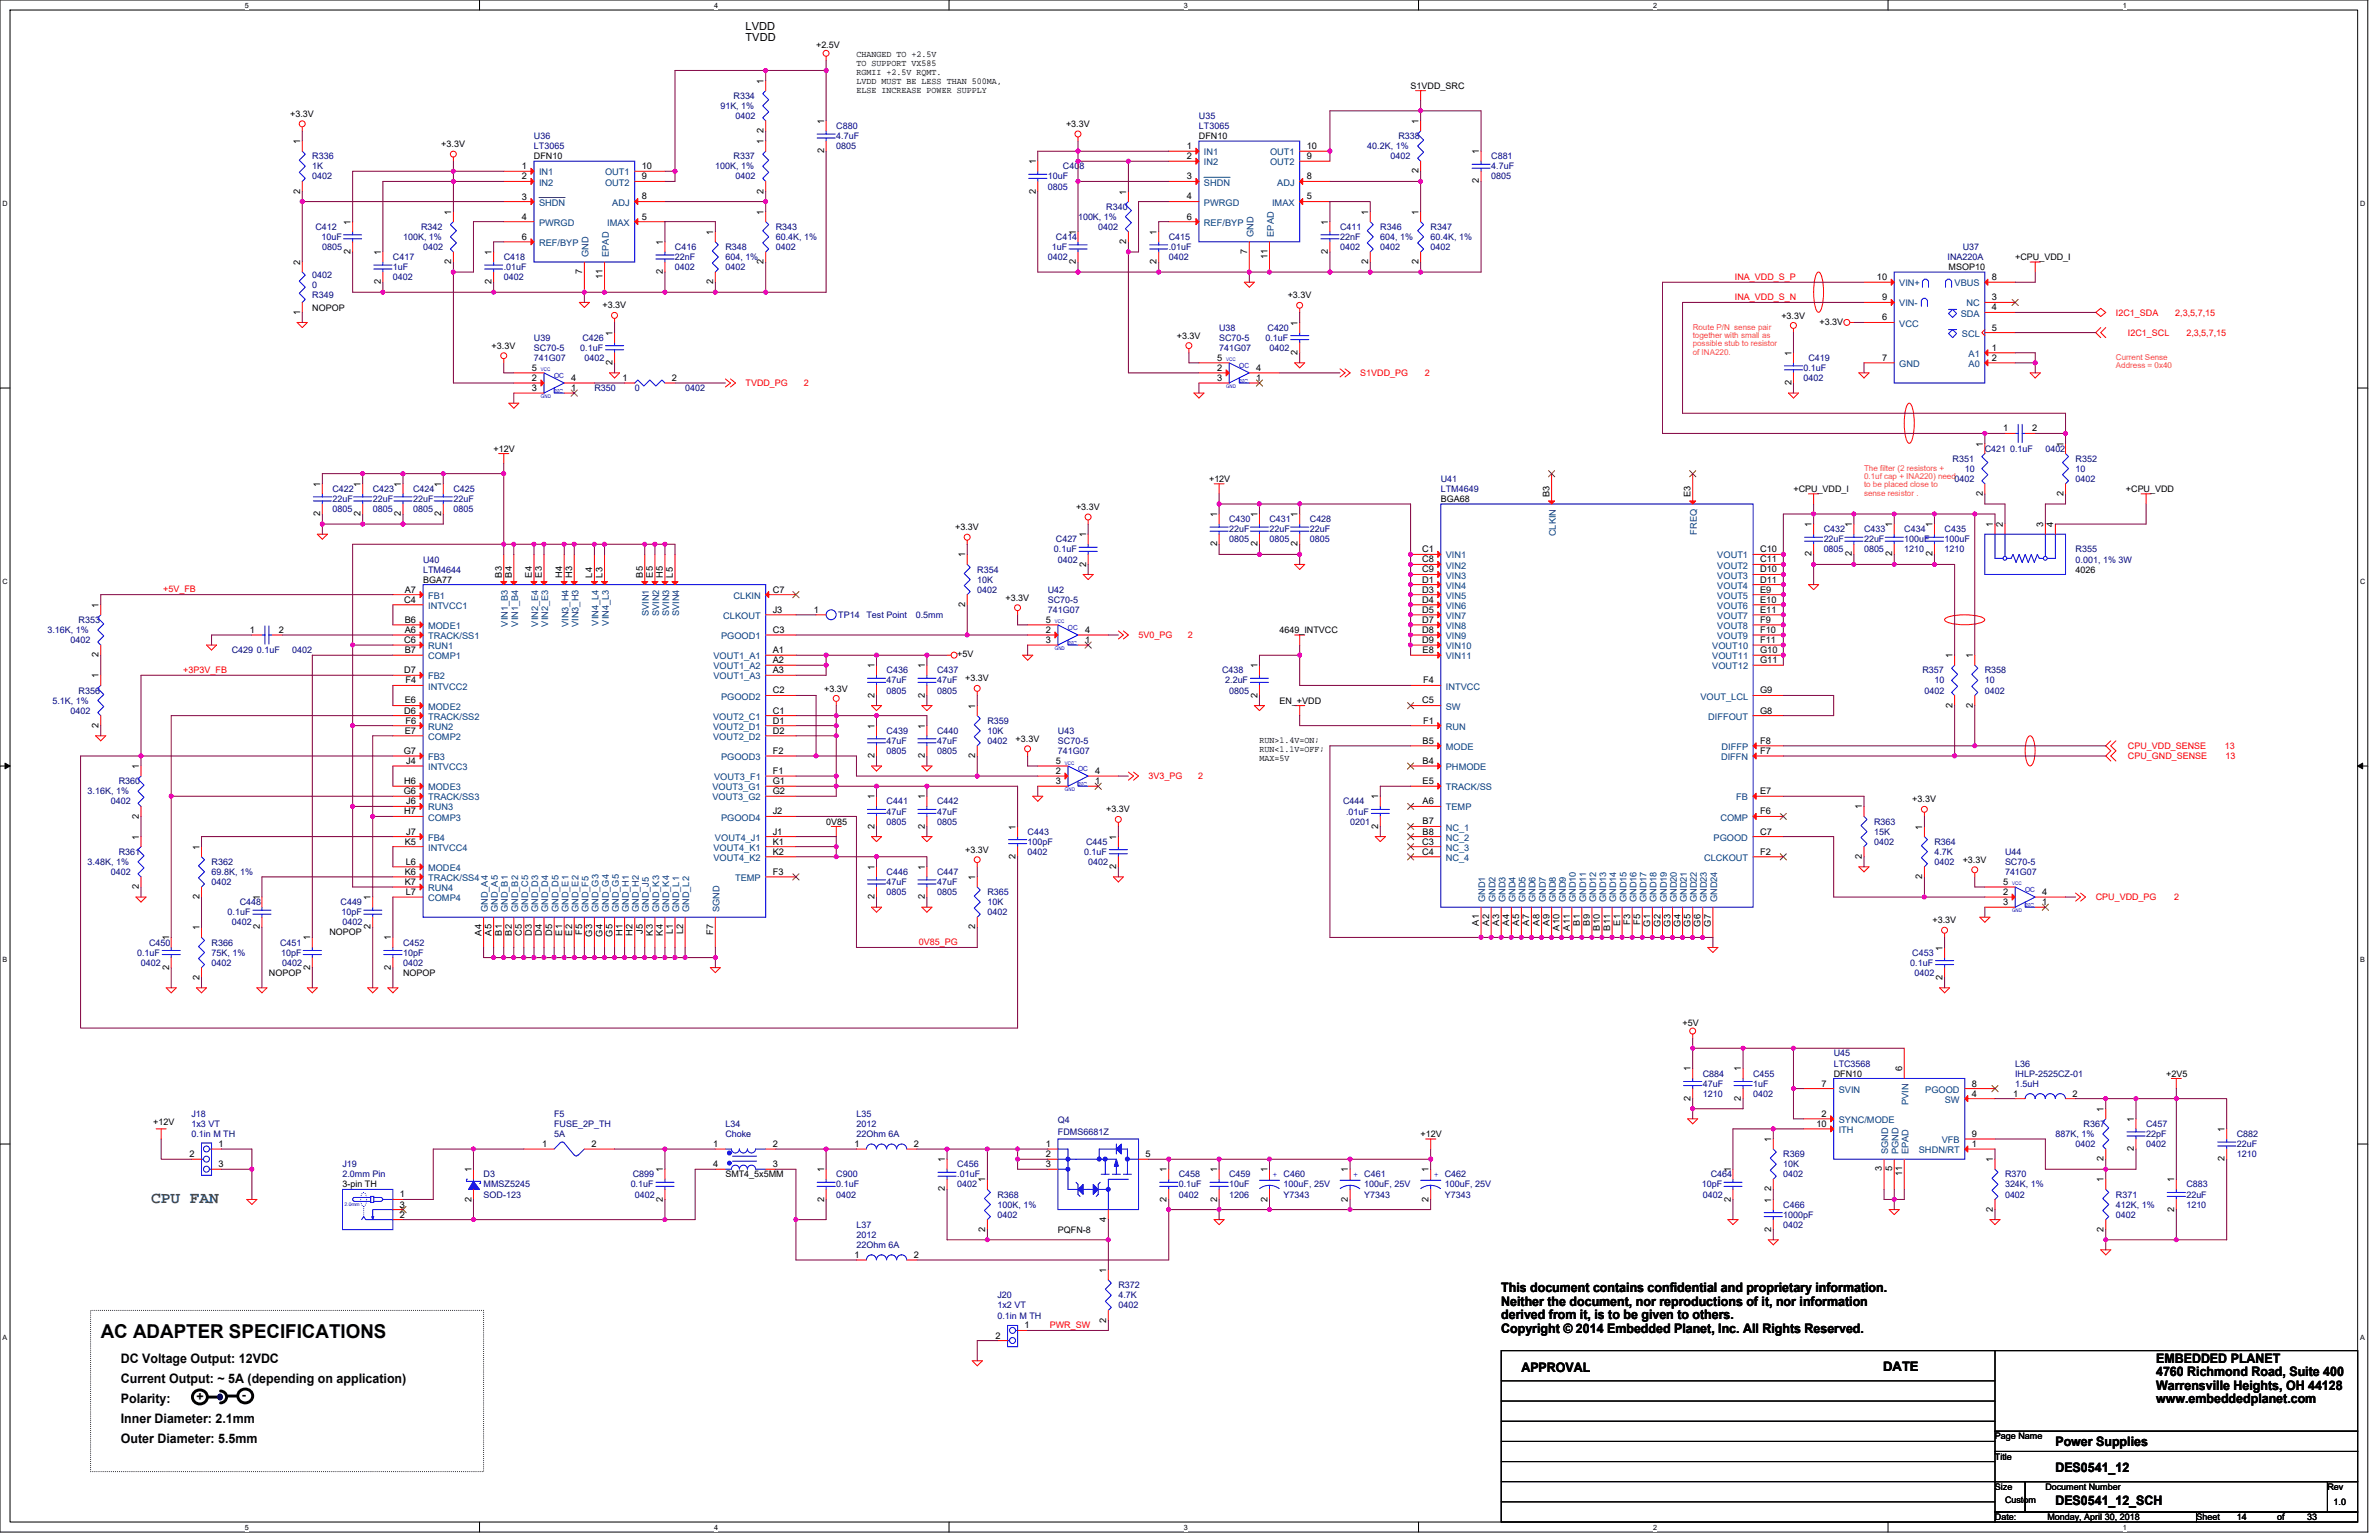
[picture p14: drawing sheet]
<svg xmlns="http://www.w3.org/2000/svg" width="432mm" height="279mm" viewBox="0 0 432 279" stroke-linecap="round" stroke-linejoin="round" font-family="sans-serif">
<defs><g id="words">
<text font-size="3.5" x="18.3" y="242.8">AC ADAPTER SPECIFICATIONS</text>
<text font-size="2.9" fill="#008040" x="27.4" y="218.3">CPU FAN</text>
<g font-size="2.4">
<text x="272.5" y="234.4">This document contains confidential and proprietary information.</text>
<text x="272.5" y="236.9">Neither the document, nor reproductions of it, nor information</text>
<text x="272.5" y="239.4">derived from it, is to be given to others.</text>
<text x="272.5" y="241.8">Copyright © 2014 Embedded Planet, Inc. All Rights Reserved.</text>
<text x="21.9" y="247.2">DC Voltage Output: 12VDC</text>
<text x="21.9" y="250.9">Current Output: ~ 5A (depending on application)</text>
<text x="276.1" y="248.9">APPROVAL</text>
<text x="341.8" y="248.7">DATE</text>
<text x="391.4" y="247.2">EMBEDDED PLANET</text>
<text x="391.4" y="249.7">4760 Richmond Road, Suite 400</text>
<text x="21.9" y="254.6">Polarity:</text>
<text x="35.6" y="254.2">+</text>
<text x="43.9" y="253.8">-</text>
<text x="391.4" y="252.2">Warrensville Heights, OH 44128</text>
<text x="391.4" y="254.6">www.embeddedplanet.com</text>
<text x="21.9" y="261.9">Outer Diameter: 5.5mm</text>
<text x="21.9" y="258.2">Inner Diameter: 2.1mm</text>
<text x="373.1" y="262.4">Power Supplies</text>
<text x="373.1" y="267">DES0541_12</text>
<text x="373.1" y="273">DES0541_12_SCH</text>
</g>
<g font-size="2">
<text x="135.3" y="5.4">LVDD</text>
<text x="135.3" y="7.5">TVDD</text>
</g>
<g font-size="1.7">
<text x="138.6" y="15.2" transform="rotate(-90 138.6 15.2)">1</text>
<text x="149.6" y="22.5" transform="rotate(-90 149.6 22.5)">1</text>
<text x="257.5" y="22.5" transform="rotate(-90 257.5 22.5)">1</text>
<text x="54.5" y="26.2" transform="rotate(-90 54.5 26.2)">1</text>
<text x="138.6" y="26.2" transform="rotate(-90 138.6 26.2)">1</text>
<text x="138.6" y="24.1" transform="rotate(-90 138.6 24.1)">2</text>
<text x="149.6" y="27.8" transform="rotate(-90 149.6 27.8)">2</text>
<text x="188" y="29.8" transform="rotate(-90 188 29.8)">1</text>
<text x="215.4" y="27.1">1</text>
<text x="215.4" y="28.9">2</text>
<text x="237.2" y="27.1">10</text>
<text x="237.2" y="28.9">9</text>
<text x="268.4" y="28" transform="rotate(-90 268.4 28)">1</text>
<text x="54.5" y="35.1" transform="rotate(-90 54.5 35.1)">2</text>
<text x="94.7" y="30.7">1</text>
<text x="94.7" y="32.5">2</text>
<text x="116.5" y="30.7">10</text>
<text x="116.5" y="32.5">9</text>
<text x="138.6" y="35.1" transform="rotate(-90 138.6 35.1)">2</text>
<text x="188" y="35.1" transform="rotate(-90 188 35.1)">2</text>
<text x="204.4" y="35.3" transform="rotate(-90 204.4 35.3)">1</text>
<text x="215.4" y="32.5">3</text>
<text x="237.2" y="32.5">8</text>
<text x="257.5" y="31.5" transform="rotate(-90 257.5 31.5)">2</text>
<text x="268.4" y="33.3" transform="rotate(-90 268.4 33.3)">2</text>
<text x="63.6" y="40.8" transform="rotate(-90 63.6 40.8)">1</text>
<text x="81.9" y="38.9" transform="rotate(-90 81.9 38.9)">1</text>
<text x="94.7" y="39.8">4</text>
<text x="94.7" y="36.2">3</text>
<text x="116.5" y="39.8">5</text>
<text x="116.5" y="36.2">8</text>
<text x="138.6" y="38.9" transform="rotate(-90 138.6 38.9)">1</text>
<text x="215.4" y="39.8">6</text>
<text x="215.4" y="36.2">4</text>
<text x="237.2" y="36.2">5</text>
<text x="241" y="40.8" transform="rotate(-90 241 40.8)">1</text>
<text x="248.3" y="38.9" transform="rotate(-90 248.3 38.9)">1</text>
<text x="257.5" y="38.9" transform="rotate(-90 257.5 38.9)">1</text>
<text x="63.6" y="46.1" transform="rotate(-90 63.6 46.1)">2</text>
<text x="69.1" y="46.3" transform="rotate(-90 69.1 46.3)">1</text>
<text x="81.9" y="47.9" transform="rotate(-90 81.9 47.9)">2</text>
<text x="89.2" y="46.3" transform="rotate(-90 89.2 46.3)">1</text>
<text x="94.7" y="43.5">6</text>
<text x="120.3" y="44.4" transform="rotate(-90 120.3 44.4)">1</text>
<text x="129.5" y="42.6" transform="rotate(-90 129.5 42.6)">1</text>
<text x="138.6" y="47.9" transform="rotate(-90 138.6 47.9)">2</text>
<text x="195.3" y="47.9" transform="rotate(-90 195.3 47.9)">2</text>
<text x="195.3" y="42.6" transform="rotate(-90 195.3 42.6)">1</text>
<text x="204.4" y="44.3" transform="rotate(-90 204.4 44.3)">2</text>
<text x="209.9" y="47.9" transform="rotate(-90 209.9 47.9)">2</text>
<text x="209.9" y="42.6" transform="rotate(-90 209.9 42.6)">1</text>
<text x="226.4" y="46.1" transform="rotate(-90 226.4 46.1)">7</text>
<text x="230" y="47" transform="rotate(-90 230 47)">11</text>
<text x="241" y="46.1" transform="rotate(-90 241 46.1)">2</text>
<text x="248.3" y="47.9" transform="rotate(-90 248.3 47.9)">2</text>
<text x="257.5" y="47.9" transform="rotate(-90 257.5 47.9)">2</text>
<text x="54.5" y="48.1" transform="rotate(-90 54.5 48.1)">2</text>
<text x="69.1" y="51.6" transform="rotate(-90 69.1 51.6)">2</text>
<text x="89.2" y="51.6" transform="rotate(-90 89.2 51.6)">2</text>
<text x="105.7" y="49.7" transform="rotate(-90 105.7 49.7)">7</text>
<text x="109.3" y="50.7" transform="rotate(-90 109.3 50.7)">11</text>
<text x="120.3" y="49.7" transform="rotate(-90 120.3 49.7)">2</text>
<text x="129.5" y="51.6" transform="rotate(-90 129.5 51.6)">2</text>
<text x="340.7" y="50.8">10</text>
<text x="361.5" y="50.8">8</text>
<text x="54.5" y="57.1" transform="rotate(-90 54.5 57.1)">1</text>
<text x="235.5" y="59.1" transform="rotate(-90 235.5 59.1)">1</text>
<text x="341.6" y="54.5">9</text>
<text x="341.6" y="58.1">6</text>
<text x="361.5" y="54.5">3</text>
<text x="361.5" y="60">5</text>
<text x="361.5" y="56.3">4</text>
<text x="111.2" y="60.9" transform="rotate(-90 111.2 60.9)">1</text>
<text x="220.9" y="65.4">5</text>
<text x="235.5" y="64.4" transform="rotate(-90 235.5 64.4)">2</text>
<text x="325.1" y="64.6" transform="rotate(-90 325.1 64.6)">1</text>
<text x="341.6" y="65.4">7</text>
<text x="361.5" y="63.6">1</text>
<text x="361.5" y="65.4">2</text>
<text x="96.5" y="69.1">2</text>
<text x="96.5" y="67.3">5</text>
<text x="96.5" y="70.9">3</text>
<text x="103.7" y="69.1">4</text>
<text x="103.7" y="70.9">1</text>
<text x="111.2" y="66.2" transform="rotate(-90 111.2 66.2)">2</text>
<text x="113" y="69.1">1</text>
<text x="122" y="69.1">2</text>
<text x="220.9" y="67.3">2</text>
<text x="220.9" y="69.1">3</text>
<text x="228" y="67.3">4</text>
<text x="228" y="69.1">1</text>
<text x="325.1" y="69.8" transform="rotate(-90 325.1 69.8)">2</text>
<text x="359.9" y="81" transform="rotate(-90 359.9 81)">1</text>
<text x="363.6" y="78.3">1</text>
<text x="368.9" y="78.3">2</text>
<text x="374.5" y="81" transform="rotate(-90 374.5 81)">1</text>
<text x="58.1" y="88.3" transform="rotate(-90 58.1 88.3)">1</text>
<text x="65.4" y="88.3" transform="rotate(-90 65.4 88.3)">1</text>
<text x="72.8" y="88.3" transform="rotate(-90 72.8 88.3)">1</text>
<text x="80.1" y="88.3" transform="rotate(-90 80.1 88.3)">1</text>
<text x="359.9" y="90" transform="rotate(-90 359.9 90)">2</text>
<text x="374.5" y="90" transform="rotate(-90 374.5 90)">2</text>
<text x="58.1" y="93.6" transform="rotate(-90 58.1 93.6)">2</text>
<text x="65.4" y="93.6" transform="rotate(-90 65.4 93.6)">2</text>
<text x="72.8" y="93.6" transform="rotate(-90 72.8 93.6)">2</text>
<text x="80.1" y="93.6" transform="rotate(-90 80.1 93.6)">2</text>
<text x="220.9" y="93.8" transform="rotate(-90 220.9 93.8)">1</text>
<text x="228.2" y="93.8" transform="rotate(-90 228.2 93.8)">1</text>
<text x="235.5" y="93.8" transform="rotate(-90 235.5 93.8)">1</text>
<text x="281.2" y="90.2" transform="rotate(-90 281.2 90.2)">B3</text>
<text x="306.9" y="90.2" transform="rotate(-90 306.9 90.2)">E3</text>
<text x="328.8" y="95.7" transform="rotate(-90 328.8 95.7)">1</text>
<text x="336.1" y="95.7" transform="rotate(-90 336.1 95.7)">1</text>
<text x="343.4" y="95.7" transform="rotate(-90 343.4 95.7)">1</text>
<text x="350.7" y="95.7" transform="rotate(-90 350.7 95.7)">1</text>
<text x="361.7" y="95.7" transform="rotate(-90 361.7 95.7)">1</text>
<text x="363.5" y="95.7" transform="rotate(-90 363.5 95.7)">2</text>
<text x="370.9" y="95.7" transform="rotate(-90 370.9 95.7)">3</text>
<text x="372.7" y="95.7" transform="rotate(-90 372.7 95.7)">4</text>
<text x="175.2" y="101.1" transform="rotate(-90 175.2 101.1)">1</text>
<text x="197.1" y="97.5" transform="rotate(-90 197.1 97.5)">1</text>
<text x="220.9" y="99.1" transform="rotate(-90 220.9 99.1)">2</text>
<text x="228.2" y="99.1" transform="rotate(-90 228.2 99.1)">2</text>
<text x="235.5" y="99.1" transform="rotate(-90 235.5 99.1)">2</text>
<text x="258.1" y="100.2">C1</text>
<text x="319.5" y="100.2">C10</text>
<text x="328.8" y="100.9" transform="rotate(-90 328.8 100.9)">2</text>
<text x="336.1" y="100.9" transform="rotate(-90 336.1 100.9)">2</text>
<text x="343.4" y="100.9" transform="rotate(-90 343.4 100.9)">2</text>
<text x="350.7" y="100.9" transform="rotate(-90 350.7 100.9)">2</text>
<text x="73.5" y="107.5">A7</text>
<text x="91.1" y="104.8" transform="rotate(-90 91.1 104.8)">B3</text>
<text x="92.9" y="104.8" transform="rotate(-90 92.9 104.8)">B4</text>
<text x="96.5" y="104.8" transform="rotate(-90 96.5 104.8)">E4</text>
<text x="98.4" y="104.8" transform="rotate(-90 98.4 104.8)">E3</text>
<text x="102" y="104.8" transform="rotate(-90 102 104.8)">H4</text>
<text x="103.8" y="104.8" transform="rotate(-90 103.8 104.8)">H3</text>
<text x="107.5" y="104.8" transform="rotate(-90 107.5 104.8)">L4</text>
<text x="109.3" y="104.8" transform="rotate(-90 109.3 104.8)">L3</text>
<text x="116.6" y="104.8" transform="rotate(-90 116.6 104.8)">B5</text>
<text x="118.5" y="104.8" transform="rotate(-90 118.5 104.8)">E5</text>
<text x="120.3" y="104.8" transform="rotate(-90 120.3 104.8)">H5</text>
<text x="122.1" y="104.8" transform="rotate(-90 122.1 104.8)">L5</text>
<text x="140.3" y="107.5">C7</text>
<text x="197.1" y="102.8" transform="rotate(-90 197.1 102.8)">2</text>
<text x="258.1" y="102">C8</text>
<text x="258.1" y="103.8">C9</text>
<text x="258.1" y="105.7">D1</text>
<text x="258.1" y="107.5">D3</text>
<text x="319.5" y="102">C11</text>
<text x="319.5" y="103.8">D10</text>
<text x="319.5" y="105.7">D11</text>
<text x="319.5" y="107.5">E9</text>
<text x="17.9" y="110.3" transform="rotate(-90 17.9 110.3)">1</text>
<text x="73.4" y="109.3">C4</text>
<text x="73.5" y="113">B6</text>
<text x="140.3" y="111.2">J3</text>
<text x="147.7" y="111.2">1</text>
<text x="175.2" y="110.1" transform="rotate(-90 175.2 110.1)">2</text>
<text x="189.8" y="113">5</text>
<text x="258.1" y="109.3">D4</text>
<text x="258.1" y="111.2">D5</text>
<text x="258.1" y="113">D7</text>
<text x="319.5" y="109.3">E10</text>
<text x="319.5" y="111.2">E11</text>
<text x="319.5" y="113">F9</text>
<text x="17.9" y="119.2" transform="rotate(-90 17.9 119.2)">2</text>
<text x="45.3" y="114.8">1</text>
<text x="50.6" y="114.8">2</text>
<text x="73.4" y="116.6">C6</text>
<text x="73.5" y="114.8">A6</text>
<text x="73.5" y="118.5">B7</text>
<text x="140.3" y="118.5">A1</text>
<text x="140.3" y="114.8">C3</text>
<text x="189.8" y="114.8">2</text>
<text x="189.8" y="116.6">3</text>
<text x="196.9" y="114.8">4</text>
<text x="196.9" y="116.6">1</text>
<text x="258.1" y="114.8">D8</text>
<text x="258.1" y="116.6">D9</text>
<text x="258.2" y="118.5">E8</text>
<text x="319.5" y="114.8">F10</text>
<text x="319.5" y="116.6">F11</text>
<text x="319.5" y="118.5">G10</text>
<text x="354.4" y="119.4" transform="rotate(-90 354.4 119.4)">1</text>
<text x="358.1" y="119.4" transform="rotate(-90 358.1 119.4)">1</text>
<text x="17.9" y="123.1" transform="rotate(-90 17.9 123.1)">1</text>
<text x="73.4" y="122.1">D7</text>
<text x="73.6" y="124">F4</text>
<text x="140.3" y="120.3">A2</text>
<text x="140.3" y="122.1">A3</text>
<text x="140.3" y="125.8">C2</text>
<text x="158.7" y="121.2" transform="rotate(-90 158.7 121.2)">1</text>
<text x="167.9" y="121.2" transform="rotate(-90 167.9 121.2)">1</text>
<text x="228.2" y="121.2" transform="rotate(-90 228.2 121.2)">1</text>
<text x="258.3" y="124">F4</text>
<text x="319.5" y="125.8">G9</text>
<text x="319.5" y="120.3">G11</text>
<text x="73.4" y="129.5">D6</text>
<text x="73.5" y="127.6">E6</text>
<text x="73.6" y="131.3">F6</text>
<text x="140.3" y="129.5">C1</text>
<text x="140.3" y="131.3">D1</text>
<text x="158.7" y="126.6" transform="rotate(-90 158.7 126.6)">2</text>
<text x="167.9" y="126.6" transform="rotate(-90 167.9 126.6)">2</text>
<text x="177" y="128.6" transform="rotate(-90 177 128.6)">1</text>
<text x="228.2" y="126.6" transform="rotate(-90 228.2 126.6)">2</text>
<text x="258.1" y="127.6">C5</text>
<text x="258.3" y="131.3">F1</text>
<text x="319.5" y="129.5">G8</text>
<text x="354.4" y="128.4" transform="rotate(-90 354.4 128.4)">2</text>
<text x="358.1" y="128.4" transform="rotate(-90 358.1 128.4)">2</text>
<text x="17.9" y="132" transform="rotate(-90 17.9 132)">2</text>
<text x="73.3" y="136.8">G7</text>
<text x="73.5" y="133.1">E7</text>
<text x="140.3" y="133.1">D2</text>
<text x="140.3" y="136.8">F2</text>
<text x="158.7" y="137.5" transform="rotate(-90 158.7 137.5)">2</text>
<text x="158.7" y="132.2" transform="rotate(-90 158.7 132.2)">1</text>
<text x="167.9" y="137.5" transform="rotate(-90 167.9 137.5)">2</text>
<text x="167.9" y="132.2" transform="rotate(-90 167.9 132.2)">1</text>
<text x="177" y="137.5" transform="rotate(-90 177 137.5)">2</text>
<text x="258.2" y="134.9">B5</text>
<text x="319.5" y="136.8">F7</text>
<text x="319.5" y="134.9">F8</text>
<text x="25.2" y="139.5" transform="rotate(-90 25.2 139.5)">1</text>
<text x="73.4" y="142.3">H6</text>
<text x="73.7" y="138.6">J4</text>
<text x="140.3" y="140.4">F1</text>
<text x="140.3" y="142.3">G1</text>
<text x="191.6" y="140.4">2</text>
<text x="191.6" y="138.6">5</text>
<text x="191.6" y="142.3">3</text>
<text x="198.8" y="140.4">4</text>
<text x="198.8" y="142.3">1</text>
<text x="258.2" y="138.6">B4</text>
<text x="258.2" y="142.3">E5</text>
<text x="25.2" y="148.5" transform="rotate(-90 25.2 148.5)">2</text>
<text x="73.3" y="144.1">G6</text>
<text x="73.4" y="147.7">H7</text>
<text x="73.7" y="145.9">J6</text>
<text x="140.3" y="144.1">G2</text>
<text x="140.3" y="147.7">J2</text>
<text x="158.7" y="145" transform="rotate(-90 158.7 145)">1</text>
<text x="167.9" y="145" transform="rotate(-90 167.9 145)">1</text>
<text x="250.1" y="145" transform="rotate(-90 250.1 145)">1</text>
<text x="258.2" y="145.9">A6</text>
<text x="258.2" y="149.6">B7</text>
<text x="319.5" y="147.7">F6</text>
<text x="319.5" y="144.1">E7</text>
<text x="337.9" y="146.9" transform="rotate(-90 337.9 146.9)">1</text>
<text x="25.2" y="152.3" transform="rotate(-90 25.2 152.3)">1</text>
<text x="36.2" y="154.2" transform="rotate(-90 36.2 154.2)">1</text>
<text x="73.5" y="153.2">K5</text>
<text x="73.7" y="151.4">J7</text>
<text x="140.3" y="153.2">K1</text>
<text x="140.3" y="155.1">K2</text>
<text x="140.3" y="151.4">J1</text>
<text x="158.7" y="150.3" transform="rotate(-90 158.7 150.3)">2</text>
<text x="167.9" y="150.3" transform="rotate(-90 167.9 150.3)">2</text>
<text x="184.3" y="155.8" transform="rotate(-90 184.3 155.8)">2</text>
<text x="184.3" y="150.5" transform="rotate(-90 184.3 150.5)">1</text>
<text x="202.6" y="152.3" transform="rotate(-90 202.6 152.3)">1</text>
<text x="250.1" y="150.3" transform="rotate(-90 250.1 150.3)">2</text>
<text x="258.1" y="153.2">C3</text>
<text x="258.1" y="155.1">C4</text>
<text x="258.2" y="151.4">B8</text>
<text x="319.5" y="155.1">F2</text>
<text x="319.5" y="151.4">C7</text>
<text x="337.9" y="155.8" transform="rotate(-90 337.9 155.8)">2</text>
<text x="348.9" y="150.5" transform="rotate(-90 348.9 150.5)">1</text>
<text x="25.2" y="161.3" transform="rotate(-90 25.2 161.3)">2</text>
<text x="73.5" y="158.7">K6</text>
<text x="73.5" y="160.5">K7</text>
<text x="73.7" y="156.9">L6</text>
<text x="140.3" y="158.7">F3</text>
<text x="158.7" y="157.8" transform="rotate(-90 158.7 157.8)">1</text>
<text x="167.9" y="157.8" transform="rotate(-90 167.9 157.8)">1</text>
<text x="177" y="159.7" transform="rotate(-90 177 159.7)">1</text>
<text x="202.6" y="157.6" transform="rotate(-90 202.6 157.6)">2</text>
<text x="348.9" y="159.5" transform="rotate(-90 348.9 159.5)">2</text>
<text x="363.6" y="160.5">5</text>
<text x="36.2" y="163.1" transform="rotate(-90 36.2 163.1)">2</text>
<text x="47.2" y="163.3" transform="rotate(-90 47.2 163.3)">1</text>
<text x="67.3" y="163.3" transform="rotate(-90 67.3 163.3)">1</text>
<text x="73.7" y="162.4">L7</text>
<text x="158.7" y="163.1" transform="rotate(-90 158.7 163.1)">2</text>
<text x="167.9" y="163.1" transform="rotate(-90 167.9 163.1)">2</text>
<text x="268.4" y="167.9" transform="rotate(-90 268.4 167.9)">A1</text>
<text x="270.3" y="167.9" transform="rotate(-90 270.3 167.9)">A2</text>
<text x="272.1" y="167.9" transform="rotate(-90 272.1 167.9)">A3</text>
<text x="273.9" y="167.9" transform="rotate(-90 273.9 167.9)">A4</text>
<text x="275.8" y="167.9" transform="rotate(-90 275.8 167.9)">A5</text>
<text x="277.6" y="167.9" transform="rotate(-90 277.6 167.9)">A7</text>
<text x="279.4" y="167.9" transform="rotate(-90 279.4 167.9)">A8</text>
<text x="281.2" y="167.9" transform="rotate(-90 281.2 167.9)">A9</text>
<text x="286.7" y="167.9" transform="rotate(-90 286.7 167.9)">B1</text>
<text x="288.6" y="167.9" transform="rotate(-90 288.6 167.9)">B9</text>
<text x="294" y="167.9" transform="rotate(-90 294 167.9)">E1</text>
<text x="295.9" y="167.8" transform="rotate(-90 295.9 167.8)">F3</text>
<text x="297.7" y="167.8" transform="rotate(-90 297.7 167.8)">F5</text>
<text x="363.6" y="162.4">2</text>
<text x="363.6" y="164.2">3</text>
<text x="370.7" y="162.4">4</text>
<text x="370.7" y="164.2">1</text>
<text x="30.7" y="170.6" transform="rotate(-90 30.7 170.6)">1</text>
<text x="36.2" y="168.8" transform="rotate(-90 36.2 168.8)">1</text>
<text x="47.2" y="168.6" transform="rotate(-90 47.2 168.6)">2</text>
<text x="56.3" y="170.6" transform="rotate(-90 56.3 170.6)">1</text>
<text x="67.3" y="168.6" transform="rotate(-90 67.3 168.6)">2</text>
<text x="70.9" y="170.6" transform="rotate(-90 70.9 170.6)">1</text>
<text x="87.4" y="169.7" transform="rotate(-90 87.4 169.7)">A4</text>
<text x="89.2" y="169.7" transform="rotate(-90 89.2 169.7)">A5</text>
<text x="91.1" y="169.7" transform="rotate(-90 91.1 169.7)">B1</text>
<text x="92.9" y="169.7" transform="rotate(-90 92.9 169.7)">B2</text>
<text x="94.7" y="169.8" transform="rotate(-90 94.7 169.8)">C5</text>
<text x="96.5" y="169.8" transform="rotate(-90 96.5 169.8)">D3</text>
<text x="98.4" y="169.8" transform="rotate(-90 98.4 169.8)">D4</text>
<text x="100.2" y="169.8" transform="rotate(-90 100.2 169.8)">D5</text>
<text x="102" y="169.7" transform="rotate(-90 102 169.7)">E1</text>
<text x="103.8" y="169.7" transform="rotate(-90 103.8 169.7)">E2</text>
<text x="105.7" y="169.6" transform="rotate(-90 105.7 169.6)">F5</text>
<text x="107.5" y="169.9" transform="rotate(-90 107.5 169.9)">G3</text>
<text x="109.3" y="169.9" transform="rotate(-90 109.3 169.9)">G4</text>
<text x="111.2" y="169.9" transform="rotate(-90 111.2 169.9)">G5</text>
<text x="113" y="169.8" transform="rotate(-90 113 169.8)">H1</text>
<text x="114.8" y="169.8" transform="rotate(-90 114.8 169.8)">H2</text>
<text x="116.6" y="169.5" transform="rotate(-90 116.6 169.5)">J5</text>
<text x="118.5" y="169.7" transform="rotate(-90 118.5 169.7)">K3</text>
<text x="120.3" y="169.7" transform="rotate(-90 120.3 169.7)">K4</text>
<text x="122.1" y="169.5" transform="rotate(-90 122.1 169.5)">L1</text>
<text x="124" y="169.5" transform="rotate(-90 124 169.5)">L2</text>
<text x="129.5" y="169.6" transform="rotate(-90 129.5 169.6)">F7</text>
<text x="177" y="168.6" transform="rotate(-90 177 168.6)">2</text>
<text x="283.1" y="168.8" transform="rotate(-90 283.1 168.8)">A10</text>
<text x="284.9" y="168.8" transform="rotate(-90 284.9 168.8)">A11</text>
<text x="290.4" y="168.8" transform="rotate(-90 290.4 168.8)">B10</text>
<text x="292.2" y="168.8" transform="rotate(-90 292.2 168.8)">B11</text>
<text x="299.5" y="168.1" transform="rotate(-90 299.5 168.1)">G1</text>
<text x="301.4" y="168.1" transform="rotate(-90 301.4 168.1)">G2</text>
<text x="303.2" y="168.1" transform="rotate(-90 303.2 168.1)">G3</text>
<text x="305" y="168.1" transform="rotate(-90 305 168.1)">G4</text>
<text x="306.9" y="168.1" transform="rotate(-90 306.9 168.1)">G5</text>
<text x="308.7" y="168.1" transform="rotate(-90 308.7 168.1)">G6</text>
<text x="310.5" y="168.1" transform="rotate(-90 310.5 168.1)">G7</text>
<text x="352.6" y="172.5" transform="rotate(-90 352.6 172.5)">1</text>
<text x="30.7" y="175.9" transform="rotate(-90 30.7 175.9)">2</text>
<text x="36.2" y="177.8" transform="rotate(-90 36.2 177.8)">2</text>
<text x="56.3" y="175.9" transform="rotate(-90 56.3 175.9)">2</text>
<text x="70.9" y="175.9" transform="rotate(-90 70.9 175.9)">2</text>
<text x="352.6" y="177.8" transform="rotate(-90 352.6 177.8)">2</text>
<text x="306.9" y="194.4" transform="rotate(-90 306.9 194.4)">1</text>
<text x="316" y="194.4" transform="rotate(-90 316 194.4)">1</text>
<text x="330.6" y="197.1">7</text>
<text x="345.2" y="194.4" transform="rotate(-90 345.2 194.4)">6</text>
<text x="357.9" y="197.1">8</text>
<text x="306.9" y="199.7" transform="rotate(-90 306.9 199.7)">2</text>
<text x="316" y="199.7" transform="rotate(-90 316 199.7)">2</text>
<text x="330.6" y="202.6">2</text>
<text x="357.9" y="198.9">4</text>
<text x="365.4" y="198.9">1</text>
<text x="376.2" y="198.9">2</text>
<text x="381.8" y="201.7" transform="rotate(-90 381.8 201.7)">1</text>
<text x="387.3" y="203.5" transform="rotate(-90 387.3 203.5)">1</text>
<text x="34.4" y="209.9">2</text>
<text x="39.7" y="208.1">1</text>
<text x="98.4" y="208.1">1</text>
<text x="107.3" y="208.1">2</text>
<text x="129.5" y="208.1">1</text>
<text x="140.3" y="208.1">2</text>
<text x="155.1" y="208.1">1</text>
<text x="165.9" y="208.1">2</text>
<text x="189.8" y="208.1">1</text>
<text x="189.8" y="209.9">2</text>
<text x="207.9" y="209.9">5</text>
<text x="321.5" y="207.2" transform="rotate(-90 321.5 207.2)">1</text>
<text x="329.7" y="204.4">10</text>
<text x="357.9" y="208.1">1</text>
<text x="357.9" y="206.3">9</text>
<text x="387.3" y="208.9" transform="rotate(-90 387.3 208.9)">2</text>
<text x="403.8" y="205.4" transform="rotate(-90 403.8 205.4)">1</text>
<text x="39.7" y="211.8">3</text>
<text x="85.6" y="212.7" transform="rotate(-90 85.6 212.7)">1</text>
<text x="120.3" y="212.7" transform="rotate(-90 120.3 212.7)">1</text>
<text x="129.5" y="211.8">4</text>
<text x="140.3" y="211.8">3</text>
<text x="149.6" y="212.7" transform="rotate(-90 149.6 212.7)">1</text>
<text x="171.5" y="210.9" transform="rotate(-90 171.5 210.9)">1</text>
<text x="178.8" y="214.5" transform="rotate(-90 178.8 214.5)">1</text>
<text x="189.8" y="211.8">3</text>
<text x="211.8" y="212.7" transform="rotate(-90 211.8 212.7)">1</text>
<text x="220.9" y="212.7" transform="rotate(-90 220.9 212.7)">1</text>
<text x="230" y="212.7" transform="rotate(-90 230 212.7)">1</text>
<text x="244.7" y="212.7" transform="rotate(-90 244.7 212.7)">1</text>
<text x="259.3" y="212.7" transform="rotate(-90 259.3 212.7)">1</text>
<text x="314.2" y="212.7" transform="rotate(-90 314.2 212.7)">1</text>
<text x="341.6" y="212.5" transform="rotate(-90 341.6 212.5)">3</text>
<text x="343.4" y="212.5" transform="rotate(-90 343.4 212.5)">5</text>
<text x="345.2" y="213.4" transform="rotate(-90 345.2 213.4)">11</text>
<text x="361.7" y="210.9" transform="rotate(-90 361.7 210.9)">1</text>
<text x="381.8" y="214.5" transform="rotate(-90 381.8 214.5)">1</text>
<text x="381.8" y="210.7" transform="rotate(-90 381.8 210.7)">2</text>
<text x="394.6" y="214.5" transform="rotate(-90 394.6 214.5)">1</text>
<text x="403.8" y="210.7" transform="rotate(-90 403.8 210.7)">2</text>
<text x="72.6" y="217.2">1</text>
<text x="72.6" y="220.9">2</text>
<text x="72.6" y="219.1">3</text>
<text x="85.6" y="218" transform="rotate(-90 85.6 218)">2</text>
<text x="120.3" y="218" transform="rotate(-90 120.3 218)">2</text>
<text x="149.6" y="218" transform="rotate(-90 149.6 218)">2</text>
<text x="171.5" y="216.2" transform="rotate(-90 171.5 216.2)">2</text>
<text x="200.8" y="221.7" transform="rotate(-90 200.8 221.7)">4</text>
<text x="211.8" y="218" transform="rotate(-90 211.8 218)">2</text>
<text x="220.9" y="218" transform="rotate(-90 220.9 218)">2</text>
<text x="230" y="218" transform="rotate(-90 230 218)">2</text>
<text x="244.7" y="218" transform="rotate(-90 244.7 218)">2</text>
<text x="259.3" y="218" transform="rotate(-90 259.3 218)">2</text>
<text x="314.2" y="218" transform="rotate(-90 314.2 218)">2</text>
<text x="321.5" y="218.2" transform="rotate(-90 321.5 218.2)">1</text>
<text x="321.5" y="216.2" transform="rotate(-90 321.5 216.2)">2</text>
<text x="361.7" y="219.8" transform="rotate(-90 361.7 219.8)">2</text>
<text x="394.6" y="219.8" transform="rotate(-90 394.6 219.8)">2</text>
<text x="178.8" y="223.5" transform="rotate(-90 178.8 223.5)">2</text>
<text x="321.5" y="223.5" transform="rotate(-90 321.5 223.5)">2</text>
<text x="381.8" y="223.5" transform="rotate(-90 381.8 223.5)">2</text>
<text x="155.1" y="228.2">1</text>
<text x="165.9" y="228.2">2</text>
<text x="200.8" y="231" transform="rotate(-90 200.8 231)">1</text>
<text x="200.8" y="239.9" transform="rotate(-90 200.8 239.9)">2</text>
<text x="180.7" y="242.8">2</text>
<text x="186" y="241">1</text>
</g>
<g font-size="1.7" fill="#004080">
<text x="218.5" y="28.2">IN1</text>
<text x="218.5" y="30">IN2</text>
<text x="230.5" y="28.2">OUT1</text>
<text x="230.5" y="30">OUT2</text>
<text x="97.8" y="31.8">IN1</text>
<text x="97.8" y="33.7">IN2</text>
<text x="109.8" y="31.8">OUT1</text>
<text x="109.8" y="33.7">OUT2</text>
<text x="218.5" y="33.7">SHDN</text>
<text x="231.8" y="33.7">ADJ</text>
<text x="97.8" y="37.3">SHDN</text>
<text x="97.8" y="41">PWRGD</text>
<text x="110.2" y="41">IMAX</text>
<text x="111.1" y="37.3">ADJ</text>
<text x="218.5" y="41">REF/BYP</text>
<text x="218.5" y="37.3">PWRGD</text>
<text x="230.9" y="37.3">IMAX</text>
<text x="97.8" y="44.6">REF/BYP</text>
<text x="106.8" y="46.6" transform="rotate(-90 106.8 46.6)">GND</text>
<text x="110.5" y="46.6" transform="rotate(-90 110.5 46.6)">EPAD</text>
<text x="227.5" y="43" transform="rotate(-90 227.5 43)">GND</text>
<text x="231.2" y="43" transform="rotate(-90 231.2 43)">EPAD</text>
<text x="344.7" y="51.9">VIN+</text>
<text x="354.8" y="51.9">VBUS</text>
<text x="344.7" y="55.6">VIN-</text>
<text x="344.7" y="59.2">VCC</text>
<text x="355.9" y="57.4">SDA</text>
<text x="356.9" y="55.6">NC</text>
<text x="356.1" y="61.1">SCL</text>
<text x="357.3" y="64.7">A1</text>
<text x="344.7" y="66.6">GND</text>
<text x="357.3" y="66.6">A0</text>
<text x="262.4" y="101.3">VIN1</text>
<text x="282.4" y="97.3" transform="rotate(-90 282.4 97.3)">CLKIN</text>
<text x="308" y="97" transform="rotate(-90 308 97)">FREQ</text>
<text x="311.7" y="101.3">VOUT1</text>
<text x="262.4" y="103.1">VIN2</text>
<text x="262.4" y="105">VIN3</text>
<text x="262.4" y="106.8">VIN4</text>
<text x="311.7" y="103.1">VOUT2</text>
<text x="311.7" y="105">VOUT3</text>
<text x="311.7" y="106.8">VOUT4</text>
<text x="77.7" y="108.6">FB1</text>
<text x="77.7" y="110.5">INTVCC1</text>
<text x="92.2" y="113.7" transform="rotate(-90 92.2 113.7)">VIN1_B3</text>
<text x="94" y="113.7" transform="rotate(-90 94 113.7)">VIN1_B4</text>
<text x="97.7" y="113.7" transform="rotate(-90 97.7 113.7)">VIN2_E4</text>
<text x="99.5" y="113.7" transform="rotate(-90 99.5 113.7)">VIN2_E3</text>
<text x="103.2" y="113.8" transform="rotate(-90 103.2 113.8)">VIN3_H4</text>
<text x="105" y="113.8" transform="rotate(-90 105 113.8)">VIN3_H3</text>
<text x="108.6" y="113.5" transform="rotate(-90 108.6 113.5)">VIN4_L4</text>
<text x="110.5" y="113.5" transform="rotate(-90 110.5 113.5)">VIN4_L3</text>
<text x="117.8" y="111.8" transform="rotate(-90 117.8 111.8)">SVIN1</text>
<text x="119.6" y="111.8" transform="rotate(-90 119.6 111.8)">SVIN2</text>
<text x="121.5" y="111.8" transform="rotate(-90 121.5 111.8)">SVIN3</text>
<text x="123.3" y="111.8" transform="rotate(-90 123.3 111.8)">SVIN4</text>
<text x="131.3" y="112.3">CLKOUT</text>
<text x="133.1" y="108.6">CLKIN</text>
<text x="262.4" y="108.6">VIN5</text>
<text x="262.4" y="110.5">VIN6</text>
<text x="262.4" y="112.3">VIN7</text>
<text x="311.7" y="108.6">VOUT5</text>
<text x="311.7" y="110.5">VOUT6</text>
<text x="311.7" y="112.3">VOUT7</text>
<text x="77.7" y="116">TRACK/SS1</text>
<text x="77.7" y="114.1">MODE1</text>
<text x="77.7" y="119.6">COMP1</text>
<text x="77.7" y="117.8">RUN1</text>
<text x="129.5" y="119.6">VOUT1_A1</text>
<text x="130.9" y="116">PGOOD1</text>
<text x="262.4" y="119.6">VIN11</text>
<text x="262.4" y="114.1">VIN8</text>
<text x="262.4" y="116">VIN9</text>
<text x="262.4" y="117.8">VIN10</text>
<text x="310.8" y="117.8">VOUT10</text>
<text x="310.8" y="119.6">VOUT11</text>
<text x="311.7" y="114.1">VOUT8</text>
<text x="311.7" y="116">VOUT9</text>
<text x="77.7" y="123.3">FB2</text>
<text x="77.7" y="125.1">INTVCC2</text>
<text x="129.5" y="121.4">VOUT1_A2</text>
<text x="129.5" y="123.3">VOUT1_A3</text>
<text x="262.4" y="125.1">INTVCC</text>
<text x="310.8" y="121.4">VOUT12</text>
<text x="77.7" y="130.6">TRACK/SS2</text>
<text x="77.7" y="128.8">MODE2</text>
<text x="129.4" y="130.6">VOUT2_C1</text>
<text x="130.9" y="126.9">PGOOD2</text>
<text x="262.4" y="128.8">SW</text>
<text x="308.6" y="126.9">VOUT_LCL</text>
<text x="310" y="130.6">DIFFOUT</text>
<text x="77.7" y="134.2">COMP2</text>
<text x="77.7" y="132.4">RUN2</text>
<text x="77.7" y="137.9">FB3</text>
<text x="129.4" y="132.4">VOUT2_D1</text>
<text x="129.4" y="134.2">VOUT2_D2</text>
<text x="130.9" y="137.9">PGOOD3</text>
<text x="262.4" y="136.1">MODE</text>
<text x="262.4" y="132.4">RUN</text>
<text x="312.4" y="137.9">DIFFN</text>
<text x="312.5" y="136.1">DIFFP</text>
<text x="77.7" y="143.4">MODE3</text>
<text x="77.7" y="139.7">INTVCC3</text>
<text x="129.3" y="143.4">VOUT3_G1</text>
<text x="129.6" y="141.5">VOUT3_F1</text>
<text x="262.4" y="139.7">PHMODE</text>
<text x="262.4" y="143.4">TRACK/SS</text>
<text x="77.7" y="145.2">TRACK/SS3</text>
<text x="77.7" y="148.9">COMP3</text>
<text x="77.7" y="147">RUN3</text>
<text x="129.3" y="145.2">VOUT3_G2</text>
<text x="130.9" y="148.9">PGOOD4</text>
<text x="262.4" y="147">TEMP</text>
<text x="312.3" y="148.9">COMP</text>
<text x="315.2" y="145.2">FB</text>
<text x="77.7" y="152.5">FB4</text>
<text x="77.7" y="154.3">INTVCC4</text>
<text x="129.5" y="154.3">VOUT4_K1</text>
<text x="129.8" y="152.5">VOUT4_J1</text>
<text x="262.4" y="150.7">NC_1</text>
<text x="262.4" y="152.5">NC_2</text>
<text x="262.4" y="154.3">NC_3</text>
<text x="311" y="152.5">PGOOD</text>
<text x="77.7" y="159.8">TRACK/SS4</text>
<text x="77.7" y="161.7">RUN4</text>
<text x="77.7" y="158">MODE4</text>
<text x="129.5" y="156.2">VOUT4_K2</text>
<text x="133.4" y="159.8">TEMP</text>
<text x="262.4" y="156.2">NC_4</text>
<text x="309.3" y="156.2">CLCKOUT</text>
<text x="77.7" y="163.5">COMP4</text>
<text x="88.5" y="165.5" transform="rotate(-90 88.5 165.5)">GND_A4</text>
<text x="90.4" y="165.5" transform="rotate(-90 90.4 165.5)">GND_A5</text>
<text x="92.2" y="165.5" transform="rotate(-90 92.2 165.5)">GND_B1</text>
<text x="94" y="165.5" transform="rotate(-90 94 165.5)">GND_B2</text>
<text x="95.8" y="165.5" transform="rotate(-90 95.8 165.5)">GND_C5</text>
<text x="97.7" y="165.5" transform="rotate(-90 97.7 165.5)">GND_D3</text>
<text x="99.5" y="165.5" transform="rotate(-90 99.5 165.5)">GND_D4</text>
<text x="101.3" y="165.5" transform="rotate(-90 101.3 165.5)">GND_D5</text>
<text x="103.2" y="165.5" transform="rotate(-90 103.2 165.5)">GND_E1</text>
<text x="105" y="165.5" transform="rotate(-90 105 165.5)">GND_E2</text>
<text x="106.8" y="165.5" transform="rotate(-90 106.8 165.5)">GND_F5</text>
<text x="108.6" y="165.5" transform="rotate(-90 108.6 165.5)">GND_G3</text>
<text x="110.5" y="165.5" transform="rotate(-90 110.5 165.5)">GND_G4</text>
<text x="112.3" y="165.5" transform="rotate(-90 112.3 165.5)">GND_G5</text>
<text x="114.1" y="165.5" transform="rotate(-90 114.1 165.5)">GND_H1</text>
<text x="116" y="165.5" transform="rotate(-90 116 165.5)">GND_H2</text>
<text x="117.8" y="165.5" transform="rotate(-90 117.8 165.5)">GND_J5</text>
<text x="119.6" y="165.5" transform="rotate(-90 119.6 165.5)">GND_K3</text>
<text x="121.5" y="165.5" transform="rotate(-90 121.5 165.5)">GND_K4</text>
<text x="123.3" y="165.5" transform="rotate(-90 123.3 165.5)">GND_L1</text>
<text x="125.1" y="165.5" transform="rotate(-90 125.1 165.5)">GND_L2</text>
<text x="130.6" y="165.5" transform="rotate(-90 130.6 165.5)">SGND</text>
<text x="269.6" y="163.7" transform="rotate(-90 269.6 163.7)">GND1</text>
<text x="271.4" y="163.7" transform="rotate(-90 271.4 163.7)">GND2</text>
<text x="273.2" y="163.7" transform="rotate(-90 273.2 163.7)">GND3</text>
<text x="275.1" y="163.7" transform="rotate(-90 275.1 163.7)">GND4</text>
<text x="276.9" y="163.7" transform="rotate(-90 276.9 163.7)">GND5</text>
<text x="278.7" y="163.7" transform="rotate(-90 278.7 163.7)">GND6</text>
<text x="280.6" y="163.7" transform="rotate(-90 280.6 163.7)">GND7</text>
<text x="282.4" y="163.7" transform="rotate(-90 282.4 163.7)">GND8</text>
<text x="284.2" y="163.7" transform="rotate(-90 284.2 163.7)">GND9</text>
<text x="286" y="163.7" transform="rotate(-90 286 163.7)">GND10</text>
<text x="287.9" y="163.7" transform="rotate(-90 287.9 163.7)">GND11</text>
<text x="289.7" y="163.7" transform="rotate(-90 289.7 163.7)">GND12</text>
<text x="291.5" y="163.7" transform="rotate(-90 291.5 163.7)">GND13</text>
<text x="293.4" y="163.7" transform="rotate(-90 293.4 163.7)">GND14</text>
<text x="295.2" y="163.7" transform="rotate(-90 295.2 163.7)">GND15</text>
<text x="297" y="163.7" transform="rotate(-90 297 163.7)">GND16</text>
<text x="298.9" y="163.7" transform="rotate(-90 298.9 163.7)">GND17</text>
<text x="300.7" y="163.7" transform="rotate(-90 300.7 163.7)">GND18</text>
<text x="302.5" y="163.7" transform="rotate(-90 302.5 163.7)">GND19</text>
<text x="304.3" y="163.7" transform="rotate(-90 304.3 163.7)">GND20</text>
<text x="306.2" y="163.7" transform="rotate(-90 306.2 163.7)">GND21</text>
<text x="308" y="163.7" transform="rotate(-90 308 163.7)">GND22</text>
<text x="309.8" y="163.7" transform="rotate(-90 309.8 163.7)">GND23</text>
<text x="311.7" y="163.7" transform="rotate(-90 311.7 163.7)">GND24</text>
<text x="333.7" y="198.2">SVIN</text>
<text x="333.7" y="203.7">SYNC/MODE</text>
<text x="346.4" y="200.5" transform="rotate(-90 346.4 200.5)">PVIN</text>
<text x="349.4" y="198.2">PGOOD</text>
<text x="353" y="200.1">SW</text>
<text x="333.7" y="205.5">ITH</text>
<text x="342.7" y="209.4" transform="rotate(-90 342.7 209.4)">SGND</text>
<text x="344.6" y="209.4" transform="rotate(-90 344.6 209.4)">PGND</text>
<text x="346.4" y="209.4" transform="rotate(-90 346.4 209.4)">EPAD</text>
<text x="348.3" y="209.2">SHDN/RT</text>
<text x="352.4" y="207.4">VFB</text>
</g>
<g font-size="1.6">
<text x="148.1" y="8.8">+2.5V</text>
<text x="155.4" y="10.4">CHANGED TO +2.5V</text>
<text x="155.4" y="12">TO SUPPORT VX585</text>
<text x="155.4" y="13.7">RGMII +2.5V RQMT.</text>
<text x="155.4" y="15.3">LVDD MUST BE LESS THAN 500MA,</text>
<text x="155.4" y="16.9">ELSE INCREASE POWER SUPPLY</text>
<text x="256" y="16.1">S1VDD_SRC</text>
<text x="52.7" y="21.2">+3.3V</text>
<text x="193.5" y="23.1">+3.3V</text>
<text x="80.1" y="26.7">+3.3V</text>
<text x="96.9" y="28.9">DFN10</text>
<text x="217.6" y="25.3">DFN10</text>
<text x="365.8" y="47.2">+CPU_VDD_I</text>
<text x="353.7" y="49">MSOP10</text>
<text x="56.7" y="56.3">NOPOP</text>
<text x="109.3" y="56">+3.3V</text>
<text x="233.7" y="54.1">+3.3V</text>
<text x="323.3" y="57.8">+3.3V</text>
<text x="330.3" y="58.9">+3.3V</text>
<text x="89.2" y="63.3">+3.3V</text>
<text x="213.6" y="61.5">+3.3V</text>
<text x="89.6" y="81.9">+12V</text>
<text x="219.5" y="87.4">+12V</text>
<text x="325.5" y="89.3">+CPU_VDD_I</text>
<text x="385.9" y="89.3">+CPU_VDD</text>
<text x="195.3" y="92.5">+3.3V</text>
<text x="261.5" y="91.1">BGA68</text>
<text x="173.4" y="96.2">+3.3V</text>
<text x="76.8" y="105.7">BGA77</text>
<text x="376.7" y="103.9">4026</text>
<text x="182.5" y="109">+3.3V</text>
<text x="173.7" y="119.3">+5V</text>
<text x="232.2" y="114.9">4649_INTVCC</text>
<text x="149.6" y="125.5">+3.3V</text>
<text x="175.2" y="123.6">+3.3V</text>
<text x="232.2" y="127.7">EN_+VDD</text>
<text x="184.3" y="134.6">+3.3V</text>
<text x="228.6" y="134.8">RUN&gt;1.4V=ON;</text>
<text x="228.6" y="136.4">RUN&lt;1.1V=OFF;</text>
<text x="228.6" y="138">MAX=5V</text>
<text x="149.9" y="149.6">0V85</text>
<text x="200.8" y="147.4">+3.3V</text>
<text x="347.1" y="145.6">+3.3V</text>
<text x="175.2" y="154.7">+3.3V</text>
<text x="356.2" y="156.5">+3.3V</text>
<text x="350.8" y="167.5">+3.3V</text>
<text x="59.8" y="169.7">NOPOP</text>
<text x="48.8" y="177">NOPOP</text>
<text x="73.2" y="177">NOPOP</text>
<text x="305.4" y="186.2">+5V</text>
<text x="332.8" y="195.3">DFN10</text>
<text x="393.2" y="195.3">+2V5</text>
<text x="27.8" y="204.1">+12V</text>
<text x="257.9" y="206.3">+12V</text>
<text x="62.2" y="215.4">3-pin TH</text>
<text x="131.7" y="213.6">SMT4_5x5MM</text>
<text x="192" y="223.7">PQFN-8</text>
<text x="362.1" y="261.2">Page Name</text>
<text x="362.1" y="264.8">Title</text>
<text x="362.1" y="270.3">Size</text>
<text x="362.1" y="275.8">Date:</text>
<text x="363.9" y="272.7">Custom</text>
<text x="371.2" y="270.3">Document Number</text>
<text x="371.6" y="275.8">Monday, April 30, 2018</text>
<text x="398.7" y="275.8">Sheet</text>
<text x="406" y="275.8">14</text>
<text x="413.3" y="275.8">of</text>
<text x="418.8" y="275.8">33</text>
<text x="422.4" y="270.3">Rev</text>
<text x="423.5" y="273">1.0</text>
</g>
<g font-size="1.6" fill="#000080">
<text x="133.1" y="17.9">R334</text>
<text x="130.7" y="19.8">91K, 1%</text>
<text x="133.5" y="21.6">0402</text>
<text x="151.8" y="23.4">C880</text>
<text x="217.6" y="21.6">U35</text>
<text x="217.6" y="23.4">LT3065</text>
<text x="56.7" y="28.9">R336</text>
<text x="96.9" y="25.3">U36</text>
<text x="96.9" y="27.1">LT3065</text>
<text x="133.1" y="28.9">R337</text>
<text x="151.8" y="25.3">4.7uF</text>
<text x="151.8" y="27.1">0805</text>
<text x="248.2" y="27.1">40.2K, 1%</text>
<text x="252.4" y="28.9">0402</text>
<text x="253.8" y="25.3">R338</text>
<text x="270.7" y="28.9">C881</text>
<text x="56.7" y="30.7">1K</text>
<text x="56.7" y="32.6">0402</text>
<text x="129.8" y="30.7">100K, 1%</text>
<text x="133.5" y="32.6">0402</text>
<text x="190.2" y="32.6">10uF</text>
<text x="190.2" y="34.4">0805</text>
<text x="192.9" y="30.7">C408</text>
<text x="270.7" y="30.7">4.7uF</text>
<text x="270.7" y="32.6">0805</text>
<text x="57.2" y="41.7">C412</text>
<text x="76.4" y="41.7">R342</text>
<text x="140.8" y="41.7">R343</text>
<text x="195.7" y="39.9">100K, 1%</text>
<text x="199.3" y="41.7">0402</text>
<text x="200.8" y="38.1">R340</text>
<text x="243.2" y="41.7">C411</text>
<text x="250.5" y="41.7">R346</text>
<text x="259.7" y="41.7">R347</text>
<text x="58.3" y="43.5">10uF</text>
<text x="58.5" y="45.4">0805</text>
<text x="71.3" y="47.2">C417</text>
<text x="73.2" y="43.5">100K, 1%</text>
<text x="76.8" y="45.4">0402</text>
<text x="91.4" y="47.2">C418</text>
<text x="122.5" y="45.4">C416</text>
<text x="122.5" y="47.2">22nF</text>
<text x="131.7" y="45.4">R348</text>
<text x="131.7" y="47.2">604, 1%</text>
<text x="140.8" y="43.5">60.4K, 1%</text>
<text x="140.8" y="45.4">0402</text>
<text x="190.2" y="47.2">0402</text>
<text x="190.9" y="45.4">1uF</text>
<text x="191.6" y="43.5">C414</text>
<text x="212.1" y="43.5">C415</text>
<text x="212.1" y="45.4">.01uF</text>
<text x="212.1" y="47.2">0402</text>
<text x="243.2" y="43.5">22nF</text>
<text x="243.2" y="45.4">0402</text>
<text x="250.5" y="43.5">604, 1%</text>
<text x="250.5" y="45.4">0402</text>
<text x="259.7" y="43.5">60.4K, 1%</text>
<text x="259.7" y="45.4">0402</text>
<text x="353.5" y="47.2">INA220A</text>
<text x="356.2" y="45.4">U37</text>
<text x="56.7" y="52.3">0</text>
<text x="56.7" y="50.5">0402</text>
<text x="71.3" y="49">1uF</text>
<text x="71.3" y="50.8">0402</text>
<text x="91.4" y="49">.01uF</text>
<text x="91.4" y="50.8">0402</text>
<text x="122.5" y="49">0402</text>
<text x="131.7" y="49">0402</text>
<text x="56.7" y="54.1">R349</text>
<text x="221.3" y="60">U38</text>
<text x="230.1" y="60">C420</text>
<text x="96.9" y="61.8">U39</text>
<text x="96.9" y="65.5">741G07</text>
<text x="96.9" y="63.6">SC70-5</text>
<text x="105.3" y="63.6">0.1uF</text>
<text x="105.7" y="61.8">C426</text>
<text x="106.1" y="65.5">0402</text>
<text x="221.3" y="63.6">741G07</text>
<text x="221.3" y="61.8">SC70-5</text>
<text x="229.7" y="61.8">0.1uF</text>
<text x="230.4" y="63.6">0402</text>
<text x="328.3" y="65.5">C419</text>
<text x="107.9" y="71">R350</text>
<text x="115.2" y="71">0</text>
<text x="124.4" y="71">0402</text>
<text x="327.3" y="67.3">0.1uF</text>
<text x="327.3" y="69.1">0402</text>
<text x="354.4" y="83.8">R351</text>
<text x="360.3" y="81.9">C421 0.1uF</text>
<text x="371.2" y="81.9">0402</text>
<text x="376.7" y="83.8">R352</text>
<text x="60.3" y="89.3">C422</text>
<text x="67.6" y="89.3">C423</text>
<text x="75" y="89.3">C424</text>
<text x="82.3" y="89.3">C425</text>
<text x="261.5" y="87.4">U41</text>
<text x="261.5" y="89.3">LTM4649</text>
<text x="354.8" y="87.4">0402</text>
<text x="356.6" y="85.6">10</text>
<text x="376.7" y="85.6">10</text>
<text x="376.7" y="87.4">0402</text>
<text x="60.3" y="91.1">22uF</text>
<text x="60.3" y="92.9">0805</text>
<text x="67.6" y="91.1">22uF</text>
<text x="67.6" y="92.9">0805</text>
<text x="75" y="91.1">22uF</text>
<text x="75" y="92.9">0805</text>
<text x="82.3" y="91.1">22uF</text>
<text x="82.3" y="92.9">0805</text>
<text x="223.1" y="94.7">C430</text>
<text x="230.4" y="94.7">C431</text>
<text x="237.7" y="94.7">C428</text>
<text x="191.3" y="100.2">0.1uF</text>
<text x="191.6" y="98.4">C427</text>
<text x="223.1" y="96.6">22uF</text>
<text x="223.1" y="98.4">0805</text>
<text x="230.4" y="96.6">22uF</text>
<text x="230.4" y="98.4">0805</text>
<text x="237.7" y="96.6">22uF</text>
<text x="237.7" y="98.4">0805</text>
<text x="331" y="96.6">C432</text>
<text x="331" y="98.4">22uF</text>
<text x="331" y="100.2">0805</text>
<text x="338.3" y="96.6">C433</text>
<text x="338.3" y="98.4">22uF</text>
<text x="338.3" y="100.2">0805</text>
<text x="345.6" y="96.6">C434</text>
<text x="345.6" y="98.4">100uF</text>
<text x="345.6" y="100.2">1210</text>
<text x="353" y="96.6">C435</text>
<text x="353" y="98.4">100uF</text>
<text x="353" y="100.2">1210</text>
<text x="376.7" y="100.2">R355</text>
<text x="76.8" y="102.1">U40</text>
<text x="76.8" y="103.9">LTM4644</text>
<text x="177.4" y="103.9">R354</text>
<text x="177.4" y="105.7">10K</text>
<text x="177.4" y="107.5">0402</text>
<text x="190.2" y="107.5">U42</text>
<text x="192" y="102.1">0402</text>
<text x="376.7" y="102.1">0.001, 1% 3W</text>
<text x="14.3" y="113">R353</text>
<text x="152.1" y="112.1">TP14</text>
<text x="157.3" y="112.1">Test Point</text>
<text x="166.2" y="112.1">0.5mm</text>
<text x="190.2" y="111.2">741G07</text>
<text x="190.2" y="109.4">SC70-5</text>
<text x="8.6" y="114.9">3.16K, 1%</text>
<text x="12.8" y="116.7">0402</text>
<text x="42.1" y="118.5">C429 0.1uF</text>
<text x="53" y="118.5">0402</text>
<text x="14.3" y="125.8">R356</text>
<text x="160.9" y="122.2">C436</text>
<text x="160.9" y="124">47uF</text>
<text x="160.9" y="125.8">0805</text>
<text x="170.1" y="122.2">C437</text>
<text x="170.1" y="124">47uF</text>
<text x="170.1" y="125.8">0805</text>
<text x="221.8" y="122.2">C438</text>
<text x="222.4" y="124">2.2uF</text>
<text x="223.1" y="125.8">0805</text>
<text x="348.9" y="122.2">R357</text>
<text x="349.3" y="125.8">0402</text>
<text x="351.1" y="124">10</text>
<text x="360.3" y="122.2">R358</text>
<text x="360.3" y="124">10</text>
<text x="360.3" y="125.8">0402</text>
<text x="9.5" y="127.7">5.1K, 1%</text>
<text x="12.8" y="129.5">0402</text>
<text x="179.2" y="131.3">R359</text>
<text x="160.9" y="133.1">C439</text>
<text x="160.9" y="135">47uF</text>
<text x="160.9" y="136.8">0805</text>
<text x="170.1" y="133.1">C440</text>
<text x="170.1" y="135">47uF</text>
<text x="170.1" y="136.8">0805</text>
<text x="179.2" y="133.1">10K</text>
<text x="179.2" y="135">0402</text>
<text x="192" y="133.1">U43</text>
<text x="192" y="136.8">741G07</text>
<text x="192" y="135">SC70-5</text>
<text x="21.6" y="142.3">R360</text>
<text x="15.9" y="144.1">3.16K, 1%</text>
<text x="20.1" y="145.9">0402</text>
<text x="160.9" y="145.9">C441</text>
<text x="160.9" y="147.8">47uF</text>
<text x="160.9" y="149.6">0805</text>
<text x="170.1" y="145.9">C442</text>
<text x="170.1" y="147.8">47uF</text>
<text x="170.1" y="149.6">0805</text>
<text x="243.8" y="145.9">C444</text>
<text x="244.3" y="147.8">.01uF</text>
<text x="245" y="149.6">0201</text>
<text x="340.1" y="149.6">R363</text>
<text x="21.6" y="155.1">R361</text>
<text x="186.5" y="151.4">C443</text>
<text x="186.5" y="153.3">100pF</text>
<text x="186.5" y="155.1">0402</text>
<text x="196.8" y="155.1">0.1uF</text>
<text x="197.1" y="153.3">C445</text>
<text x="340.1" y="151.4">15K</text>
<text x="340.1" y="153.3">0402</text>
<text x="351.1" y="153.3">R364</text>
<text x="351.1" y="155.1">4.7K</text>
<text x="363.9" y="155.1">U44</text>
<text x="15.9" y="156.9">3.48K, 1%</text>
<text x="20.1" y="158.8">0402</text>
<text x="38.4" y="156.9">R362</text>
<text x="38.4" y="158.8">69.8K, 1%</text>
<text x="38.4" y="160.6">0402</text>
<text x="160.9" y="158.7">C446</text>
<text x="160.9" y="160.6">47uF</text>
<text x="170.1" y="158.7">C447</text>
<text x="170.1" y="160.6">47uF</text>
<text x="197.5" y="156.9">0402</text>
<text x="351.1" y="156.9">0402</text>
<text x="363.9" y="158.7">741G07</text>
<text x="363.9" y="156.9">SC70-5</text>
<text x="41.3" y="166.1">0.1uF</text>
<text x="42.1" y="167.9">0402</text>
<text x="43.5" y="164.2">C448</text>
<text x="61.8" y="164.2">C449</text>
<text x="62" y="166.1">10pF</text>
<text x="62.2" y="167.9">0402</text>
<text x="160.9" y="162.4">0805</text>
<text x="170.1" y="162.4">0805</text>
<text x="179.2" y="162.4">R365</text>
<text x="179.2" y="164.2">10K</text>
<text x="179.2" y="166.1">0402</text>
<text x="24.9" y="173.4">0.1uF</text>
<text x="27.1" y="171.6">C450</text>
<text x="38.4" y="171.6">R366</text>
<text x="38.4" y="173.4">75K, 1%</text>
<text x="50.8" y="171.6">C451</text>
<text x="51" y="173.4">10pF</text>
<text x="73.2" y="171.6">C452</text>
<text x="73.2" y="173.4">10pF</text>
<text x="347.1" y="173.4">C453</text>
<text x="25.6" y="175.2">0402</text>
<text x="38.4" y="175.2">0402</text>
<text x="51.2" y="175.2">0402</text>
<text x="73.2" y="175.2">0402</text>
<text x="346.7" y="175.2">0.1uF</text>
<text x="347.5" y="177">0402</text>
<text x="332.8" y="191.7">U45</text>
<text x="309.1" y="195.3">C884</text>
<text x="309.1" y="197.1">47uF</text>
<text x="318.2" y="195.3">C455</text>
<text x="318.2" y="197.1">1uF</text>
<text x="332.8" y="193.5">LTC3568</text>
<text x="365.8" y="193.5">L36</text>
<text x="365.8" y="197.1">1.5uH</text>
<text x="365.8" y="195.3">IHLP-2525CZ-01</text>
<text x="34.7" y="202.6">J18</text>
<text x="100.6" y="202.6">F5</text>
<text x="155.4" y="202.6">L35</text>
<text x="192" y="203.7">Q4</text>
<text x="309.1" y="199">1210</text>
<text x="318.2" y="199">0402</text>
<text x="34.7" y="206.3">0.1in M TH</text>
<text x="34.7" y="204.5">1x3 VT</text>
<text x="100.6" y="206.3">5A</text>
<text x="100.6" y="204.5">FUSE_2P_TH</text>
<text x="131.7" y="204.5">L34</text>
<text x="131.7" y="206.3">Choke</text>
<text x="155.4" y="206.3">22Ohm 6A</text>
<text x="155.4" y="204.5">2012</text>
<text x="192" y="205.9">FDMS6681Z</text>
<text x="323.7" y="210">R369</text>
<text x="373.1" y="206.3">887K, 1%</text>
<text x="376.7" y="208.1">0402</text>
<text x="378.2" y="204.5">R367</text>
<text x="389.5" y="204.5">C457</text>
<text x="389.5" y="206.3">22pF</text>
<text x="389.5" y="208.1">0402</text>
<text x="406" y="206.3">C882</text>
<text x="406" y="208.1">22uF</text>
<text x="406" y="210">1210</text>
<text x="62.2" y="211.8">J19</text>
<text x="62.2" y="213.6">2.0mm Pin</text>
<text x="87.8" y="213.6">D3</text>
<text x="87.8" y="215.4">MMSZ5245</text>
<text x="114.5" y="215.4">0.1uF</text>
<text x="114.9" y="213.6">C899</text>
<text x="151.8" y="213.6">C900</text>
<text x="151.8" y="215.4">0.1uF</text>
<text x="173.7" y="211.8">C456</text>
<text x="173.7" y="213.6">.01uF</text>
<text x="173.7" y="215.4">0402</text>
<text x="214" y="213.6">C458</text>
<text x="214" y="215.4">0.1uF</text>
<text x="223.1" y="213.6">C459</text>
<text x="223.1" y="215.4">10uF</text>
<text x="233" y="215.4">100uF, 25V</text>
<text x="247.6" y="215.4">100uF, 25V</text>
<text x="262.2" y="215.4">100uF, 25V</text>
<text x="308.9" y="215.4">10pF</text>
<text x="310.5" y="213.6">C464</text>
<text x="323.7" y="211.8">10K</text>
<text x="323.7" y="213.6">0402</text>
<text x="363.9" y="213.6">R370</text>
<text x="363.9" y="215.4">324K, 1%</text>
<text x="396.8" y="215.4">C883</text>
<text x="87.8" y="217.3">SOD-123</text>
<text x="115.2" y="217.3">0402</text>
<text x="151.8" y="217.3">0402</text>
<text x="181" y="217.3">R368</text>
<text x="181" y="219.1">100K, 1%</text>
<text x="181" y="220.9">0402</text>
<text x="214" y="217.3">0402</text>
<text x="223.1" y="217.3">1206</text>
<text x="233" y="217.3">Y7343</text>
<text x="247.6" y="217.3">Y7343</text>
<text x="262.2" y="217.3">Y7343</text>
<text x="309.1" y="217.3">0402</text>
<text x="323.7" y="219.1">C466</text>
<text x="323.7" y="220.9">1000pF</text>
<text x="363.9" y="217.3">0402</text>
<text x="384" y="217.3">R371</text>
<text x="384" y="219.1">412K, 1%</text>
<text x="384" y="220.9">0402</text>
<text x="396.8" y="217.3">22uF</text>
<text x="396.8" y="219.1">1210</text>
<text x="155.4" y="222.8">L37</text>
<text x="155.4" y="226.4">22Ohm 6A</text>
<text x="155.4" y="224.6">2012</text>
<text x="323.7" y="222.8">0402</text>
<text x="203" y="233.7">R372</text>
<text x="181" y="235.6">J20</text>
<text x="181" y="239.2">0.1in M TH</text>
<text x="181" y="237.4">1x2 VT</text>
<text x="203" y="235.6">4.7K</text>
<text x="203" y="237.4">0402</text>
</g>
<g font-size="1.6" fill="#f00">
<text x="314.9" y="50.7">INA_VDD_S_P</text>
<text x="314.9" y="54.4">INA_VDD_S_N</text>
<text x="384" y="57.3">I2C1_SDA</text>
<text x="394.8" y="57.3">2,3,5,7,15</text>
<text x="386.2" y="60.9">I2C1_SCL</text>
<text x="396.8" y="60.9">2,3,5,7,15</text>
<text x="135.3" y="70.1">TVDD_PG</text>
<text x="145.9" y="70.1">2</text>
<text x="246.9" y="68.2">S1VDD_PG</text>
<text x="258.6" y="68.2">2</text>
<text x="29.6" y="107.4">+5V_FB</text>
<text x="206.7" y="115.8">5V0_PG</text>
<text x="215.6" y="115.8">2</text>
<text x="33.3" y="122">+3P3V_FB</text>
<text x="386.2" y="135.9">CPU_VDD_SENSE</text>
<text x="386.2" y="137.7">CPU_GND_SENSE</text>
<text x="403.8" y="135.9">13</text>
<text x="404" y="137.7">13</text>
<text x="208.5" y="141.4">3V3_PG</text>
<text x="217.4" y="141.4">2</text>
<text x="380.4" y="163.3">CPU_VDD_PG</text>
<text x="394.7" y="163.3">2</text>
<text x="166.8" y="171.4">0V85_PG</text>
<text x="190.5" y="240.9">PWR_SW</text>
</g>
<g font-size="1.6" fill="#00f">
<text x="231" y="213.6">+ C460</text>
<text x="245.6" y="213.6">+ C461</text>
<text x="260.2" y="213.6">+ C462</text>
</g>
<g font-size="1.5" fill="#ff8000">
<text x="307.2" y="59.8">Route P/N sense pair</text>
<text x="307.2" y="61.3">together with small as</text>
<text x="307.2" y="62.8">possible stub to resistor</text>
<text x="307.2" y="64.3">of INA220.</text>
<text x="384" y="65.3">Current Sense</text>
<text x="384" y="66.8">Address = 0x40</text>
<text x="338.3" y="85.4">The filter (2 resistors +</text>
<text x="338.3" y="86.9">0.1uf cap + INA220) need</text>
<text x="338.3" y="88.4">to be placed close to</text>
<text x="338.3" y="89.9">sense resistor .</text>
</g>
<g font-size="1.3">
<text x="44.4" y="1.4">5</text>
<text x="129.6" y="1.4">4</text>
<text x="214.9" y="1.4">3</text>
<text x="300.1" y="1.4">2</text>
<text x="385.3" y="1.4">1</text>
<text x=".5" y="37.3">D</text>
<text x="428.4" y="37.3">D</text>
<text x=".5" y="105.9">C</text>
<text x="428.4" y="105.9">C</text>
<text x=".5" y="174.5">B</text>
<text x="428.4" y="174.5">B</text>
<text x=".5" y="243">A</text>
<text x="428.4" y="243">A</text>
<text x="44.4" y="277.5">5</text>
<text x="129.6" y="277.5">4</text>
<text x="214.9" y="277.5">3</text>
<text x="300.1" y="277.5">2</text>
<text x="385.3" y="277.5">1</text>
</g>
<g font-size="1.3" fill="#00f">
<text x="100.6" y="68.6">OC</text>
<text x="100.8" y="71.2">NC</text>
<text x="224.9" y="66.8">OC</text>
<text x="225.1" y="69.4">NC</text>
<text x="193.8" y="114.3">OC</text>
<text x="194" y="117">NC</text>
<text x="195.7" y="139.9">OC</text>
<text x="195.9" y="142.6">NC</text>
<text x="367.6" y="161.9">OC</text>
<text x="367.8" y="164.5">NC</text>
</g>
<g font-size=".9" fill="#00f">
<text x="222.5" y="65.6">VCC</text>
<text x="98.2" y="67.4">VCC</text>
<text x="222.5" y="70.3">GND</text>
<text x="98.2" y="72.1">GND</text>
<text x="191.5" y="113.1">VCC</text>
<text x="191.5" y="117.9">GND</text>
<text x="193.3" y="143.5">GND</text>
<text x="193.3" y="138.7">VCC</text>
<text x="365.2" y="160.7">VCC</text>
<text x="365.2" y="165.4">GND</text>
<text x="62.5" y="218.8">2.0mm</text>
</g>
</g></defs>
<path d="M0 0h429.8v278h-429.8zM1.8 1.8h426.1v274.3h-426.1z" fill="none" stroke="#000" stroke-width=".18"/>
<g fill="#fff">
<path d="M44.4 .2h.7v1.5h-.7z"/>
<path d="M44.4 276.3h.7v1.5h-.7z"/>
</g>
<path d="M87 0v1.8M87 276.1v1.9" fill="none" stroke="#000" stroke-width=".18"/>
<g fill="#fff">
<path d="M129.6 .2h.8v1.5h-.8z"/>
<path d="M129.6 276.3h.8v1.5h-.8z"/>
</g>
<path d="M172.3 0v1.8M172.3 276.1v1.9" fill="none" stroke="#000" stroke-width=".18"/>
<g fill="#fff">
<path d="M214.9 .2h.7v1.5h-.7z"/>
<path d="M214.9 276.3h.7v1.5h-.7z"/>
</g>
<path d="M257.5 0v1.8M257.5 276.1v1.9" fill="none" stroke="#000" stroke-width=".18"/>
<g fill="#fff">
<path d="M300.1 .2h.7v1.5h-.7z"/>
<path d="M300.1 276.3h.7v1.5h-.7z"/>
</g>
<path d="M342.7 0v1.8M342.7 276.1v1.9" fill="none" stroke="#000" stroke-width=".18"/>
<g fill="#fff">
<path d="M385.3 .2h.7v1.5h-.7z"/>
<path d="M385.3 276.3h.7v1.5h-.7z"/>
<path d="M.5 36.1h.9v1.5h-.9z"/>
<path d="M428.4 36.1h.9v1.5h-.9z"/>
<path d="M.5 104.7h.9v1.5h-.9z"/>
<path d="M428.4 104.7h.9v1.5h-.9z"/>
</g>
<path d="M0 70.4h1.8M427.9 70.4h1.8" fill="none" stroke="#000" stroke-width=".18"/>
<g fill="#fff">
<path d="M.5 173.3h.8v1.4h-.8z"/>
<path d="M428.4 173.3h.9v1.4h-.9z"/>
</g>
<path d="M0 139h1.8M427.9 139h1.8" fill="none" stroke="#000" stroke-width=".18"/>
<path d="M.9 138.5l.9 .5-.9 .5zM427.9 139l.9-.5v1z" fill="#000" stroke="#000" stroke-width=".18"/>
<g fill="#fff">
<path d="M.5 241.9h.8v1.4h-.8z"/>
<path d="M428.4 241.9h.9v1.4h-.9z"/>
</g>
<g fill="none" stroke="#000" stroke-width=".18">
<path d="M0 207.6h1.8M427.9 207.6h1.8M272.5 250.5h89.6M272.5 257.9h89.6M272.5 254.2h89.6M362.1 259.7h65.8v3.6h-65.8zM362.1 245h65.8v14.7h-65.8zM362.1 245h-89.6v31.1h89.6M272.5 272.5h89.6M272.5 268.8h89.6M272.5 265.2h89.6M272.5 261.5h89.6"/>
<path d="M362.1 268.8h5.5v5.5h-5.5zM362.1 274.3h36.6v1.8h-36.6zM362.1 263.3h65.8v5.5h-65.8zM367.6 268.8h54.8v5.5h-54.8zM398.7 274.3h29.2v1.8h-29.2zM422.4 268.8h5.5v5.5h-5.5z"/>
</g>
<g fill="none" stroke="#000" stroke-width=".53">
<path d="M37.7 253.5h2.2M40 252.4a1.08 1.08 0 0 1 1.1 1 1.08 1.08 0 0 1-1.1 1.1M41.1 253.3h1.9M43.4 252.5a1.3 1.3 0 0 1 2.3 .1 1.3 1.3 0 0 1-1.2 1.9 1.27 1.27 0 0 1-1.2-.6 1.27 1.27 0 0 1 .1-1.4z"/>
<circle cx="36.3" cy="253.5" r="1.31"/>
</g>
<path d="M39.7 253a.5 .5 0 0 1 .7 .5 .5 .5 0 0 1-.7 .4 .61 .61 0 0 1 0-.9z" fill-rule="evenodd" fill="#000040" stroke="#000040" stroke-width=".18"/>
<path d="M16.4 237.7h71.4v29.3h-71.4z" fill="none" stroke="#000" stroke-width=".18" stroke-dasharray="0 .3"/>
<g fill="none" stroke="#f00" stroke-width=".18">
<path d="M139 14.6v1.8M149.9 10.2v.8M256.9 16.4h1.9M257.9 16.4v1.9M54.9 23v.8M54.9 25.6v1.8M54.9 32.9v1.8M82.3 28.5v.8M82.3 38.4v1.8M91.4 36.6h5.5M91.4 31.1h5.5M91.4 32.9h5.5"/>
<path d="M115.2 36.6h5.5M115.2 31.1h5.5M115.2 32.9h5.5M139 21.9v1.9M139 38.4v1.8M139 25.6v1.8M139 32.9v1.8M149.9 21.9v1.9M149.9 25.6v1.8M188.4 29.3v1.8M188.4 32.9v1.8M195.7 24.9v.7"/>
<path d="M204.8 34.7v1.9M212.1 32.9h5.5M212.1 27.4h5.5M212.1 29.3h5.5M212.1 36.6h5.5M235.9 32.9h5.5M235.9 27.4h5.5M235.9 36.6h5.5M235.9 29.3h5.5M248.7 38.4v1.8M257.9 21.9v1.9M257.9 29.3v1.8"/>
<path d="M257.9 38.4v1.8M268.8 27.4v1.9M268.8 31.1v1.8M53.9 58.5h1.9l-.9 .9zM54.9 54.9v1.8M54.9 47.5v1.9M64 40.2v1.9M64 43.9v1.8M69.5 45.7v1.8M69.5 49.4v1.8M82.3 45.7v1.8M89.6 45.7v1.8"/>
<path d="M89.6 49.4v1.8M91.4 43.9h5.5M91.4 40.2h5.5M105.2 54.9h1.8l-.9 .9zM106.1 47.5v5.5M109.7 47.5v5.5M111.5 57.8v.7M115.2 40.2h5.5M120.7 43.9v1.8M120.7 47.5v1.9M129.8 42.1v1.8M129.8 49.4v1.8"/>
<path d="M139 45.7v1.8M195.7 42.1v1.8M195.7 45.7v1.8M204.8 42.1v1.8M210.3 42.1v1.8M210.3 45.7v1.8M212.1 40.2h5.5M225.8 51.2h1.9l-.9 .9zM226.8 43.9v5.5M230.4 43.9v5.5M235.9 55.9v.8M235.9 58.5v1.8"/>
<path d="M241.4 40.2v1.9M241.4 43.9v1.8M248.7 45.7v1.8M257.9 45.7v1.8M325.5 59.6v.7M329.9 49.5l.2-.1a1.53 1.53 0 0 1 .7 1.3 11.2 11.2 0 0 1-.3 5.6l-.4 .4a1.57 1.57 0 0 1-.7-1.4 11.3 11.3 0 0 1 .3-5.6zM335.8 58.5h.7M338.3 51.2h5.5M338.3 54.9h5.5M338.3 58.5h5.5M360.3 54.9h5.5M360.3 56.7h5.5"/>
<path d="M360.3 59.8l-.6 .5 .6 .6M360.3 51.2h5.5M368.5 47.5h1.8M369.4 47.5v1.9M380.4 56.7l.9-.8 .9 .8-.9 .7zM381.3 59.4l-.9 .9 .9 1M382.2 59.4l-.9 .9 .9 1M91.4 65.1v.7M92.4 73.2h1.8l-.9 .9zM93.3 69.5h5.4M93.3 67.6h5.4M93.3 71.3h5.4"/>
<path d="M102.4 69.5h5.5M102.4 71.3h1.8M110.6 67.6h1.9l-1 1zM111.5 60.3v1.9M111.5 64v1.8M113.4 69.5h1.8M120.7 69.5h1.8M131.7 68.7l.9 .8-.9 .7M132.6 68.7l.9 .8-.9 .7M215.8 63.3v.7M216.7 71.3h1.8l-.9 .9zM217.6 67.6h5.5"/>
<path d="M217.6 65.8h5.5M217.6 69.5h5.5M226.8 67.6h5.4M226.8 69.5h1.8M235 65.8h1.8l-.9 .9zM235.9 62.2v1.8M243.2 66.9l.9 .7-.9 .8M244.1 66.9l.9 .7-.9 .8M324.6 71.3h1.8l-.9 .9zM325.5 64v1.8M325.5 67.6v1.9M337.4 67.6h1.8l-.9 1z"/>
<path d="M338.3 65.8h5.5M346.3 73.2h.2a1.57 1.57 0 0 1 .7 1.3 10.9 10.9 0 0 1-.3 5.6l-.4 .3a1.55 1.55 0 0 1-.7-1.3 11.1 11.1 0 0 1 .3-5.6zM360.3 64h5.5M360.3 65.8h5.5M360.3 60.3h5.5M363.9 78.6h1.9M367.6 78.6h1.8M368.5 67.6h1.8l-.9 1zM57.6 96.9h1.8l-.9 .9zM58.5 87.8v1.8M58.5 91.4v1.9M65.8 87.8v1.8"/>
<path d="M65.8 91.4v1.9M73.2 87.8v1.8M73.2 91.4v1.9M80.5 87.8v1.8M80.5 91.4v1.9M90.5 82.3h1.9M91.4 82.3v1.8M175.6 98v.7M197.5 94.4v.7M197.5 96.9v1.8M220.4 87.8h1.8M221.3 87.8v1.8"/>
<path d="M221.3 93.3v1.8M221.3 96.9v1.8M228.6 93.3v1.8M228.6 96.9v1.8M235.9 93.3v1.8M235.9 96.9v1.8M281.6 85.9v5.5M307.2 85.9v5.5M328.3 89.6h1.8M329.2 89.6v1.8M329.2 95.1v1.8M329.2 98.7v1.9"/>
<path d="M336.5 95.1v1.8M336.5 98.7v1.9M343.8 95.1v1.8M343.8 98.7v1.9M351.1 95.1v1.8M351.1 98.7v1.9M360.3 80.5v1.8M360.3 87.8v1.8M362.1 95.1v1.8M363.9 95.1v1.8M371.2 95.1v1.8M373.1 95.1v1.8"/>
<path d="M374.9 80.5v1.8M374.9 87.8v1.8M388.6 89.6h1.8M389.5 89.6v1.8M18.3 109.7v1.8M18.3 117v1.9M37.5 117h1.8l-.9 .9zM45.7 115.2h1.8M49.4 115.2h1.8M71.3 115.2h5.5M71.3 107.9h5.5M71.3 113.4h5.5"/>
<path d="M71.3 118.9h5.5M71.3 109.7h5.5M71.3 117h5.5M91.4 100.6v5.5M93.3 100.6v5.5M96.9 100.6v5.5M98.7 100.6v5.5M102.4 100.6v5.5M104.2 100.6v5.5M107.9 100.6v5.5M109.7 100.6v5.5M117 100.6v5.5"/>
<path d="M118.9 100.6v5.5M120.7 100.6v5.5M122.5 100.6v5.5M139 118.9h5.5M139 115.2h5.5M139 107.9h5.5M139 111.5h5.5M148.1 111.5h1.8M171.9 118.9h.7M175.6 100.6v1.8M175.6 107.9v1.8M184.7 110.8v.7"/>
<path d="M185.6 118.9h1.9l-1 .9zM186.5 115.2h5.5M186.5 113.4h5.5M186.5 117h5.5M195.7 115.2h5.5M195.7 117h1.8M196.6 104.2h1.8l-.9 1zM197.5 100.6v1.8M203 114.5l.9 .7-.9 .7M203.9 114.5l.9 .7-.9 .7M235 102.4h1.8l-.9 .9zM235 115.2h1.8"/>
<path d="M235.9 115.2v1.8M256 118.9h5.5M256 100.6h5.5M256 102.4h5.5M256 104.2h5.5M256 106.1h5.5M256 107.9h5.5M256 109.7h5.5M256 111.5h5.5M256 113.4h5.5M256 115.2h5.5M256 117h5.5"/>
<path d="M318.2 100.6h5.5M318.2 102.4h5.5M318.2 104.2h5.5M318.2 106.1h5.5M318.2 107.9h5.5M318.2 109.7h5.5M318.2 111.5h5.5M318.2 113.4h5.5M318.2 115.2h5.5M318.2 117h5.5M318.2 118.9h5.5M328.3 106.1h1.8l-.9 .9z"/>
<path d="M353.1 112.2a9.2 9.2 0 0 1 5.8-.5 1.55 1.55 0 0 1 1.3 .7 1.57 1.57 0 0 1-1.3 .7 10.9 10.9 0 0 1-5.6-.3l-.3-.4zM354.8 118.9v1.8M358.4 118.9v1.8M17.4 133.5h1.8l-.9 .9zM18.3 122.5v1.9M18.3 129.8v1.9M25.6 139v1.8M71.3 129.8h5.5M71.3 122.5h5.5M71.3 128h5.5M71.3 133.5h5.5M71.3 124.4h5.5"/>
<path d="M71.3 131.7h5.5M71.3 137.2h5.5M71.3 139h5.5M139 120.7h5.5M139 122.5h5.5M139 129.8h5.5M139 126.2h5.5M139 131.7h5.5M139 133.5h5.5M139 137.2h5.5M151.8 127.3v.7M158.2 128h1.8l-.9 .9z"/>
<path d="M158.2 139h1.8l-.9 .9zM159.1 120.7v1.8M159.1 124.4v1.8M159.1 131.7v1.8M159.1 135.3v1.9M167.3 128h1.9l-1 .9zM167.3 139h1.9l-1 .9zM168.2 131.7v1.8M168.2 135.3v1.9M168.2 120.7v1.8M168.2 124.4v1.8M177.4 125.5v.7"/>
<path d="M177.4 128v1.8M177.4 135.3v1.9M186.5 136.4v.8M188.4 139h5.4M227.7 128h1.8l-.9 .9zM228.6 120.7v1.8M228.6 124.4v1.8M235 128h1.8M235.9 128v1.8M256 139h5.5M256 135.3h5.5M256 124.4h5.5"/>
<path d="M256 128h5.5M256 131.7h5.5M318.2 137.2h5.5M318.2 135.3h5.5M318.2 129.8h5.5M318.2 120.7h5.5M318.2 126.2h5.5M354.8 126.2v1.8M358.4 126.2v1.8M368.2 133.6l.3-.1a1.43 1.43 0 0 1 .8 1.3l.1 1.4a4.3 4.3 0 0 1-.7 2.7l-.2 .1a1.47 1.47 0 0 1-.8-1.4l-.1-1.4a4.4 4.4 0 0 1 .6-2.6zM383.1 134.4l-.9 .9 .9 .9-.9 1 .9 .9M384 134.4l-.9 .9 .9 .9-.9 1 .9 .9"/>
<path d="M25.6 151.8v1.8M25.6 159.1v1.8M25.6 146.3v1.8M36.6 153.6v1.8M71.3 144.5h5.5M71.3 142.6h5.5M71.3 148.1h5.5M71.3 146.3h5.5M71.3 151.8h5.5M71.3 153.6h5.5M71.3 159.1h5.5M71.3 157.3h5.5"/>
<path d="M139 140.8h5.5M139 159.1h5.5M139 142.6h5.5M139 144.5h5.5M139 151.8h5.5M139 148.1h5.5M139 153.6h5.5M139 155.4h5.5M150.9 149.9h1.8M151.8 149.9v1.9M158.2 151.8h1.8l-.9 .9zM159.1 157.3v1.8"/>
<path d="M159.1 144.5v1.8M159.1 148.1v1.8M167.3 151.8h1.9l-1 .9zM168.2 144.5v1.8M168.2 148.1v1.8M168.2 157.3v1.8M177.4 156.5v.8M177.4 159.1v1.8M184.7 149.9v1.9M184.7 153.6v1.8M187.5 144.5h1.8l-.9 .9zM188.4 140.8h5.4"/>
<path d="M188.4 142.6h5.4M197.5 140.8h5.5M197.5 142.6h1.8M202.1 159.1h1.8l-.9 .9zM203 149.2v.7M203 151.8v1.8M203 155.4v1.9M204.8 140.1l.9 .7-.9 .7M205.7 140.1l1 .7-1 .7M249.6 151.8h1.9l-1 .9zM250.5 144.5v1.8M250.5 148.1v1.8"/>
<path d="M256 146.3h5.5M256 142.6h5.5M256 149.9h5.5M256 151.8h5.5M256 153.6h5.5M256 155.4h5.5M318.2 151.8h5.5M318.2 144.5h5.5M318.2 155.4h5.5M318.2 148.1h5.5M337.4 157.3h1.8l-.9 .9zM338.3 146.3v1.8"/>
<path d="M338.3 153.6v1.8M349.3 147.4v.7M349.3 149.9v1.9M349.3 157.3v1.8M358.4 158.4v.7M24.7 162.8h1.8l-.9 .9zM30.2 179.2h1.8l-.9 .9zM31.1 170.1v1.8M31.1 173.7v1.9M35.6 179.2h1.9l-.9 .9zM36.6 160.9v1.9M36.6 168.2v1.9"/>
<path d="M36.6 175.6v1.8M46.6 179.2h1.9l-1 .9zM47.5 162.8v1.8M47.5 166.4v1.8M55.8 179.2h1.8l-.9 .9zM56.7 170.1v1.8M56.7 173.7v1.9M66.7 179.2h1.9l-1 .9zM67.6 162.8v1.8M67.6 166.4v1.8M70.4 179.2h1.8l-.9 .9zM71.3 160.9h5.5"/>
<path d="M71.3 162.8h5.5M71.3 170.1v1.8M71.3 173.7v1.9M87.8 166.4v5.5M89.6 166.4v5.5M91.4 166.4v5.5M93.3 166.4v5.5M95.1 166.4v5.5M96.9 166.4v5.5M98.7 166.4v5.5M100.6 166.4v5.5M102.4 166.4v5.5"/>
<path d="M104.2 166.4v5.5M106.1 166.4v5.5M107.9 166.4v5.5M109.7 166.4v5.5M111.5 166.4v5.5M113.4 166.4v5.5M115.2 166.4v5.5M117 166.4v5.5M118.9 166.4v5.5M120.7 166.4v5.5M122.5 166.4v5.5M124.4 166.4v5.5"/>
<path d="M128.9 175.6h1.8l-.9 .9zM129.8 166.4v5.5M158.2 164.6h1.8l-.9 .9zM159.1 160.9v1.9M167.3 164.6h1.9l-1 .9zM168.2 160.9v1.9M177.4 166.4v1.8M268.8 164.6v5.5M270.7 164.6v5.5M272.5 164.6v5.5M274.3 164.6v5.5M276.1 164.6v5.5"/>
<path d="M278 164.6v5.5M279.8 164.6v5.5M281.6 164.6v5.5M283.5 164.6v5.5M285.3 164.6v5.5M287.1 164.6v5.5M288.9 164.6v5.5M290.8 164.6v5.5M292.6 164.6v5.5M294.4 164.6v5.5M296.2 164.6v5.5M298.1 164.6v5.5"/>
<path d="M299.9 164.6v5.5M301.8 164.6v5.5M303.6 164.6v5.5M305.4 164.6v5.5M307.2 164.6v5.5M309.1 164.6v5.5M310 171.9h1.8l-.9 .9zM310.9 164.6v5.5M352 179.2h1.9l-.9 .9zM353 169.3v.8M353 171.9v1.8M353 175.6v1.8"/>
<path d="M359.3 166.4h1.9l-.9 .9zM360.3 162.8h5.5M360.3 160.9h5.5M360.3 164.6h5.5M369.4 162.8h5.5M369.4 164.6h1.8M376.7 162l.9 .8-.9 .7M377.6 162l.9 .8-.9 .7M307.2 187.6v.8M307.2 193.8v1.9M307.2 197.5v1.8M316.4 193.8v1.9"/>
<path d="M316.4 197.5v1.8M327.3 197.5h5.5M345.6 190.2v5.5M356.6 199.3h5.5M356.6 197.5h5.5M365.8 199.3h1.8M374.9 199.3h1.8M394.1 195.7h1.8M395 195.7v1.8M28.3 204.8h1.9M29.3 204.8v1.9M34.7 210.3h1.9"/>
<path d="M38.4 208.5h1.8M38.4 212.1h1.8M44.8 217.6h1.8l-.9 .9zM71.3 217.6h1.9M71.3 219.5h1.9M85.9 215.8v1.8M85.9 212.1v1.9M95.1 208.5h5.5M106.1 208.5h5.4M120.7 212.1v1.9M120.7 215.8v1.8M129.8 208.5h1.9"/>
<path d="M129.8 212.1h1.9M139 208.5h1.8M139 212.1h1.8M149.9 212.1v1.9M149.9 215.8v1.8M155.4 208.5h1.9M164.6 208.5h1.8M171.9 210.3v1.8M171.9 214v1.8M179.2 214v1.8M190.2 208.5h1.8M190.2 210.3h1.8"/>
<path d="M190.2 212.1h1.8M201.2 219.5v1.8M206.7 210.3h1.8M212.1 212.1v1.9M212.1 215.8v1.8M221.3 212.1v1.9M221.3 215.8v1.8M230.4 212.1v1.9M230.4 215.8v1.8M245 212.1v1.9M245 215.8v1.8M258.8 206.7h1.8"/>
<path d="M259.7 206.7v1.8M259.7 212.1v1.9M259.7 215.8v1.8M306.3 203h1.8l-.9 .9zM314.5 212.1v1.9M314.5 215.8v1.8M321.9 206.7v1.8M321.9 214v1.8M321.9 217.6v1.9M327.3 203h5.5M327.3 204.8h5.5M342 210.3v5.5"/>
<path d="M342.9 219.5h1.8l-.9 .9zM343.8 210.3v5.5M345.6 210.3v5.5M356.6 208.5h5.5M356.6 206.7h5.5M362.1 210.3v1.8M362.1 217.6v1.9M382.2 201.2v1.8M382.2 208.5v1.8M382.2 214v1.8M387.7 203v1.8M387.7 206.7v1.8"/>
<path d="M395 214v1.8M395 217.6v1.9M404.2 204.8v1.9M404.2 208.5v1.8M71.3 221.3h1.9M155.4 228.6h1.9M164.6 228.6h1.8M179.2 221.3v1.8M201.2 230.4v1.8M201.2 237.7v1.9M220.4 221.3h1.8l-.9 .9zM313.6 221.3h1.9l-1 .9z"/>
<path d="M321 224.9h1.8l-.9 .9zM321.9 221.3v1.8M361.2 221.3h1.8l-.9 .9zM381.3 226.8h1.8l-.9 .9zM382.2 221.3v1.8M176.5 246.9h1.8l-.9 .9zM181 243.2h1.9M184.7 241.4h1.8"/>
<circle cx="149.9" cy="9.7" r=".54"/>
<circle cx="54.9" cy="22.5" r=".54"/>
<circle cx="82.3" cy="28" r=".54"/>
<circle cx="195.7" cy="24.3" r=".54"/>
<circle cx="111.5" cy="57.2" r=".54"/>
<circle cx="235.9" cy="55.4" r=".54"/>
<circle cx="325.5" cy="59" r=".54"/>
<circle cx="335.2" cy="58.5" r=".54"/>
<circle cx="91.4" cy="64.5" r=".54"/>
<circle cx="215.8" cy="62.7" r=".54"/>
<circle cx="175.5" cy="97.5" r=".54"/>
<circle cx="197.5" cy="93.8" r=".54"/>
<circle cx="173.2" cy="118.9" r=".54"/>
<circle cx="184.7" cy="110.3" r=".54"/>
<circle cx="151.8" cy="126.7" r=".54"/>
<circle cx="177.4" cy="124.9" r=".54"/>
<circle cx="186.5" cy="135.9" r=".54"/>
<circle cx="177.4" cy="156" r=".54"/>
<circle cx="203" cy="148.7" r=".54"/>
<circle cx="349.3" cy="146.8" r=".54"/>
<circle cx="358.4" cy="157.8" r=".54"/>
<circle cx="352.9" cy="168.8" r=".54"/>
<circle cx="307.2" cy="187.1" r=".54"/>
</g>
<g fill="none" stroke="#00f" stroke-width=".18">
<path d="M139 16.4l-.6 .6 1.1 1.1-1.1 1.1 1.1 1.1-1.1 1.1 .6 .5M54.9 27.4l.5 .6-1.1 1.1 1.1 1.1-1.1 1.1 1.1 1.1-.5 .5M96.9 29.3h18.3v18.2h-18.3zM139 27.4l-.6 .6 1.1 1.1-1.1 1.1 1.1 1.1-1.1 1.1 .6 .5M148.3 25h3.3M148.3 24.3h3.3M149.9 25v.6M149.9 23.8v.5M186.7 32.4h3.3M186.7 31.6h3.3M188.4 32.4v.5M188.4 31.1v.5"/>
<path d="M204.8 36.6l-.5 .5 1.1 1.1-1.1 1.1 1.1 1.1-1.1 1.1 .5 .6M217.6 25.6h18.3v18.3h-18.3zM257.9 23.8l-.6 .5 1.1 1.1-1.1 1.1 1.1 1.1-1.1 1.1 .6 .6M267.2 30.5h3.3M267.2 29.8h3.3M268.8 30.5v.6M268.8 29.3v.5M54.9 49.4l.5 .5-1.1 1.1 1.1 1.1-1.1 1.1 1.1 1.1-.5 .6M62.4 43.3h3.2M62.4 42.6h3.2M64 43.3v.6M64 42.1v.5"/>
<path d="M67.8 48.8h3.3M67.8 48.1h3.3M69.5 48.8v.6M69.5 47.5v.6M82.3 40.2l-.6 .6 1.1 1.1-1.1 1.1 1.1 1.1-1.1 1.1 .6 .5M87.9 48.8h3.3M87.9 48.1h3.3M89.6 48.8v.6M89.6 47.5v.6M119 47h3.3M119 46.3h3.3M120.7 47v.5"/>
<path d="M120.7 45.7v.6M129.8 43.9l.6 .5-1.1 1.1 1.1 1.1-1.1 1.1 1.1 1.1-.6 .6M139 40.2l.5 .6-1.1 1.1 1.1 1.1-1.1 1.1 1.1 1.1-.5 .5M194 45.2h3.3M194 44.4h3.3M195.7 45.2v.5M195.7 43.9v.5M208.7 45.2h3.2M208.7 44.4h3.2M210.3 45.2v.5M210.3 43.9v.5M239.8 43.3h3.2"/>
<path d="M239.8 42.6h3.2M241.4 43.3v.6M241.4 42.1v.5M248.7 40.2l.6 .6-1.1 1.1 1.1 1.1-1.1 1.1 1.1 1.1-.6 .5M257.9 40.2l.5 .6-1.1 1.1 1.1 1.1-1.1 1.1 1.1 1.1-.5 .5M343.8 49.4h16.5v20.1h-16.5zM348.7 55.6v-1.1l.4-.4h.4l.3 .4v1.1M348.9 52.1v-1.1l.4-.3h.4l.3 .3v1.1M353.1 52.1v-1.1l.4-.3h.4l.3 .3v1.1M353.7 56.1h1.4M353.7 59.8h1.4M353.7 56.9l.7-.8 .7 .8-.7 .7z"/>
<path d="M98.7 67.6l3.7 1.9-3.7 1.8zM100.6 70.4v.9h1.8M109.9 63.5h3.3M109.9 62.7h3.3M111.5 63.5v.5M111.5 62.2v.5M115.2 69.5l.6-.6 1.1 1.1 1-1.1 1.1 1.1 1.1-1.1 .6 .6M223.1 65.8l3.7 1.8-3.7 1.9zM224.9 68.6v.9h1.9M234.3 61.6h3.3M234.3 60.9h3.3M235.9 61.6v.6"/>
<path d="M235.9 60.3v.6M323.9 67.1h3.3M323.9 66.4h3.3M325.5 67.1v.5M325.5 65.8v.6M353.7 60.5l.7-.7 .7 .7-.7 .8zM365.8 78.6h.5M366.3 77v3.3M367 78.6h.6M367 77v3.3M56.9 90.9h3.3M56.9 90.1h3.3"/>
<path d="M58.5 90.9v.5M58.5 89.6v.5M64.2 90.9h3.3M64.2 90.1h3.3M65.8 90.9v.5M65.8 89.6v.5M71.5 90.9h3.3M71.5 90.1h3.3M73.2 90.9v.5M73.2 89.6v.5M78.8 90.9h3.3M78.8 90.1h3.3"/>
<path d="M80.5 90.9v.5M80.5 89.6v.5M195.9 99.3h3.3M197.5 98.7v.6M219.6 96.4h3.3M219.6 95.6h3.3M221.3 96.4v.5M221.3 95.1v.5M226.9 96.4h3.3M226.9 95.6h3.3M228.6 96.4v.5M228.6 95.1v.5"/>
<path d="M234.3 96.4h3.3M234.3 95.6h3.3M235.9 96.4v.5M235.9 95.1v.5M261.5 91.4h56.7v73.2h-56.7zM327.5 98.2h3.3M327.5 97.5h3.3M329.2 98.2v.5M329.2 96.9v.6M334.8 98.2h3.3M334.8 97.5h3.3M336.5 98.2v.5"/>
<path d="M336.5 96.9v.6M342.2 98.2h3.3M342.2 97.5h3.3M343.8 98.2v.5M343.8 96.9v.6M349.5 98.2h3.3M349.5 97.5h3.3M351.1 98.2v.5M351.1 96.9v.6M360.3 96.9h14.6v7.3h-14.6zM360.3 82.3l-.6 .5 1.1 1.1-1.1 1.1 1.1 1.1-1.1 1.1 .6 .6M362.1 96.9v4.4h1.5"/>
<path d="M363.9 96.9v4M371.2 96.9v4M373.1 96.9v4.4h-1.5M374.9 82.3l.6 .5-1.1 1.1 1.1 1.1-1.1 1.1 1.1 1.1-.6 .6M18.3 111.5l-.6 .6 1.1 1.1-1.1 1.1 1.1 1.1-1.1 1.1 .6 .5M47.5 115.2h.6M48.1 113.6v3.3M48.8 113.6v3.3M48.8 115.2h.6M76.8 106.1h62.2v60.3h-62.2zM175.6 102.4l.5 .6-1.1 1.1 1.1 1.1-1.1 1 1.1 1.1-.5 .6M192 113.4l3.7 1.8-3.7 1.8z"/>
<path d="M193.8 116.1v.9h1.9M195.9 100h3.3M197.5 100v.6M364.3 101.3h.7l.4-.7 .5 1.4 .6-1.4 .5 1.4 .6-1.4 .5 1.4 .6-1.4 .5 1.4 .6-1.4 .3 .7h.8M18.3 124.4l-.6 .5 1.1 1.1-1.1 1.1 1.1 1.1-1.1 1.1 .6 .5M157.5 123.8h3.2M157.5 123.1h3.2M157.5 134.8h3.2M157.5 134h3.2M159.1 123.8v.6M159.1 122.5v.6M159.1 134.8v.5"/>
<path d="M159.1 133.5v.5M166.6 134.8h3.3M166.6 134h3.3M166.6 123.8h3.3M166.6 123.1h3.3M168.2 134.8v.5M168.2 133.5v.5M168.2 123.8v.6M168.2 122.5v.6M177.4 129.8l.5 .6-1.1 1.1 1.1 1.1-1.1 1.1 1.1 1.1-.5 .5M193.8 139l3.7 1.8-3.7 1.8zM226.9 123.8h3.3"/>
<path d="M226.9 123.1h3.3M228.6 123.8v.6M228.6 122.5v.6M354.8 120.7l-.6 .5 1.1 1.1-1.1 1.1 1.1 1.1-1.1 1.1 .6 .6M358.4 120.7l.6 .5-1.1 1.1 1.1 1.1-1.1 1.1 1.1 1.1-.6 .6M25.6 153.6l-.6 .6 1.1 1.1-1.1 1.1 1.1 1.1-1.1 1 .6 .6M25.6 140.8l-.6 .6 1.1 1.1-1.1 1.1 1.1 1.1-1.1 1.1 .6 .5M36.6 155.4l.5 .6-1.1 1.1 1.1 1.1-1.1 1.1 1.1 1.1-.5 .5M157.5 159.6h3.2M157.5 147.6h3.2M157.5 146.9h3.2M159.1 159.1v.5"/>
<path d="M159.1 147.6v.5M159.1 146.3v.6M166.6 147.6h3.3M166.6 146.9h3.3M166.6 159.6h3.3M168.2 147.6v.5M168.2 146.3v.6M168.2 159.1v.5M183 153.1h3.4M183 152.3h3.4M184.7 153.1v.5M184.7 151.8v.5"/>
<path d="M195.7 141.7v.9h1.8M201.3 154.9h3.3M201.3 154.2h3.3M203 154.9v.5M203 153.6v.6M248.9 147.6h3.3M248.9 146.9h3.3M250.5 147.6v.5M250.5 146.3v.6M338.3 148.1l.6 .6-1.1 1.1 1.1 1.1-1.1 1.1 1.1 1.1-.6 .5M349.3 151.8l.5 .5-1.1 1.1 1.1 1.1-1.1 1.1 1.1 1.1-.5 .6M29.4 173.2h3.3"/>
<path d="M29.4 172.4h3.3M31.1 173.2v.5M31.1 171.9v.5M36.6 170.1l.5 .5-1.1 1.1 1.1 1.1-1.1 1.1 1.1 1.1-.5 .6M45.9 165.9h3.3M45.9 165.1h3.3M47.5 165.9v.5M47.5 164.6v.5M55 173.2h3.3M55 172.4h3.3M56.7 173.2v.5M56.7 171.9v.5"/>
<path d="M66 165.9h3.3M66 165.1h3.3M67.6 165.9v.5M67.6 164.6v.5M69.7 173.2h3.3M69.7 172.4h3.3M71.3 173.2v.5M71.3 171.9v.5M157.5 160.4h3.2M159.1 160.4v.5M166.6 160.4h3.3M168.2 160.4v.5"/>
<path d="M177.4 160.9l.5 .6-1.1 1.1 1.1 1.1-1.1 1.1 1.1 1.1-.5 .5M351.3 175h3.3M351.3 174.3h3.3M353 175v.6M353 173.7v.6M365.8 160.9l3.6 1.9-3.6 1.8zM367.6 163.7v.9h1.8M305.6 197h3.3M305.6 196.2h3.3M307.2 197v.5M307.2 195.7v.5M314.7 197h3.3"/>
<path d="M314.7 196.2h3.3M316.4 197v.5M316.4 195.7v.5M332.8 195.7h23.8v14.6h-23.8zM367.6 199.3a.9 .9 0 0 1 .9-.9 .9 .9 0 0 1 .9 .9M369.4 199.3a.91 .91 0 0 1 .9-.9 .91 .91 0 0 1 .9 .9 .91 .91 0 0 1 .9-.9 .91 .91 0 0 1 .9 .9M373.1 199.3a.91 .91 0 0 1 .9-.9 .91 .91 0 0 1 .9 .9M36.6 207.4h1.8v5.8h-1.8zM36.6 210.3h.3M38 208.5h.4M38 212.1h.4M62.2 215.8h9.1v7.3h-9.1z"/>
<path d="M64.3 217.3a.35 .35 0 0 0-.3 .3 .35 .35 0 0 0 .3 .4M64.4 217.3h2.9M64.4 218h2.9M67.3 217.1h.5v1.1h-.5zM67.8 217.3h1.3a.35 .35 0 0 1 .4 .3 .35 .35 0 0 1-.4 .4M67.8 218h1.3M69.5 217.6h1.8M71.3 219.5h-3.7v1.2M84.9 214h-.2v.3h2.5v.4h-.2M85.9 214v.3M102.4 207.3a.54 .54 0 0 0-.7 .1l-1.1 1.1M102.4 207.4l1.8 2.2"/>
<path d="M104.9 209.5a.36 .36 0 0 1-.3 .2 .36 .36 0 0 1-.4-.2M106.1 208.5l-1.1 1.1M119 215.2h3.3M119 214.5h3.3M120.7 215.2v.6M120.7 214v.5M132.4 209h.1M132.9 209.8h4.4M132.9 210.7h4.4M134.2 208.4a.72 .72 0 0 1-.7 .8 .72 .72 0 0 1-.7-.8l-1.1 .1M134.2 212.1a.72 .72 0 0 0-.7-.7 .72 .72 0 0 0-.7 .7h-1.1M134.2 208.4a.73 .73 0 0 0 .7 .8 .73 .73 0 0 0 .8-.8 .73 .73 0 0 0 .7 .8 .73 .73 0 0 0 .7-.8"/>
<path d="M134.2 212.1a.73 .73 0 0 1 .7-.7 .73 .73 0 0 1 .8 .7 .73 .73 0 0 1 .7-.7 .73 .73 0 0 1 .7 .7M137.2 208.5h1.8M137.2 212.1h1.8M148.3 215.2h3.3M148.3 214.5h3.3M149.9 215.2v.6M149.9 214v.5M157.3 208.4a.9 .9 0 0 1 .9-.8 .9 .9 0 0 1 .9 .8 .92 .92 0 0 1 .9-.8 .92 .92 0 0 1 .9 .8M160.9 208.4a.9 .9 0 0 1 .9-.8 .9 .9 0 0 1 .9 .8M162.8 208.4a.91 .91 0 0 1 .9-.8 .91 .91 0 0 1 .9 .8M170.2 213.4h3.3M170.2 212.7h3.3"/>
<path d="M171.9 213.4v.6M171.9 212.1v.6M179.2 215.8l.6 .5-1.1 1.1 1.1 1.1-1.1 1.1 1.1 1.1-.6 .6M192 212.1h1.8M192 208.5h1.8v7.3h3.9M192 210.3h8.6M192 206.7h14.7v12.8h-14.7zM195.3 214.5l.4 .4v1.8l.3 .4M197.3 215.8h1.1M199.3 215.8h1.9M199.7 214.5l-.4 .4v1.8l-.3 .4M199.9 213h1.4"/>
<path d="M200.6 210.7v2.3M200.8 210.3h1.8v2.7M201.2 215.8v3.7M201.9 213h1.4M202.6 207.6v1.8M202.6 208.5h-3.1v1.8M203.5 208.5h1.1v4.5M203.9 213h1.5M204.8 214h-3.6v1.8M205 210.3h1.7M210.5 215.2h3.3M210.5 214.5h3.3"/>
<path d="M212.1 215.2v.6M212.1 214v.5M219.6 215.2h3.3M219.6 214.5h3.3M221.3 215.2v.6M221.3 214v.5M228.6 214.1h3.6M228.6 215.6a2.96 2.96 0 0 1 3.6 0M230.4 215.1v.7M230.4 214v.1M243.2 214.1h3.7M243.2 215.6a2.92 2.92 0 0 1 3.6 .1"/>
<path d="M245 215.1v.7M245 214v.1M257.9 214.1h3.6M257.9 215.6l1-.4 .8-.1 .7 .1 1.1 .4M259.7 215.1v.7M259.7 214v.1M312.9 215.2h3.3M312.9 214.5h3.3M314.5 215.2v.6M314.5 214v.5M321.9 208.5l.5 .5-1.1 1.1 1.1 1.1-1.1 1.1 1.1 1.1-.5 .6M321.9 219.5v.5"/>
<path d="M362.1 212.1l.5 .6-1.1 1.1 1.1 1.1-1.1 1.1 1.1 1.1-.5 .5M382.2 203l-.5 .5 1.1 1.1-1.1 1.1 1.1 1.1-1.1 1.1 .5 .6M382.2 215.8l.6 .5-1.1 1.1 1.1 1.1-1.1 1.1 1.1 1.1-.6 .6M386.1 206.1h3.2M386.1 205.4h3.2M387.7 206.1v.6M387.7 204.8v.6M393.4 217.1h3.3M393.4 216.3h3.3M395 217.1v.5M395 215.8v.5M402.5 207.9h3.3"/>
<path d="M402.5 207.2h3.3M404.2 207.9v.6M404.2 206.7v.5M65.6 221.3l.4-.6 .4 .6h4.9M157.3 228.6a.9 .9 0 0 1 .9-.9 .9 .9 0 0 1 .9 .9 .92 .92 0 0 1 .9-.9 .92 .92 0 0 1 .9 .9M160.9 228.6a.9 .9 0 0 1 .9-.9 .9 .9 0 0 1 .9 .9M162.8 228.6a.91 .91 0 0 1 .9-.9 .91 .91 0 0 1 .9 .9M201.2 232.2l.5 .6-1.1 1.1 1.1 1.1-1.1 1.1 1.1 1.1-.5 .5M320.2 220.7h3.3M320.2 220h3.3M321.9 220.7v.6M182.9 243.2h.3"/>
<path d="M182.9 240.5h1.8v3.8h-1.8zM184.3 241.4h.4"/>
<circle cx="150.9" cy="111.5" r=".9"/>
<circle cx="363.9" cy="101.3" r=".35"/>
<circle cx="371.2" cy="101.3" r=".35"/>
<circle cx="37.5" cy="212.1" r=".54"/>
<circle cx="37.5" cy="210.3" r=".54"/>
<circle cx="37.5" cy="208.5" r=".54"/>
<circle cx="183.8" cy="243.2" r=".54"/>
<circle cx="183.8" cy="241.4" r=".54"/>
</g>
<g fill="#f00" stroke="#f00" stroke-width=".18">
<path d="M191.5 114.7l.5 .5-.5 .6z"/>
<path d="M332.3 202.4l.5 .6-.5 .5z"/>
<path d="M332.3 204.3l.5 .5-.5 .6z"/>
<path d="M356.6 208.5l.6-.6v1.1z"/>
<path d="M356.6 199.3l.6-.5v1.1z"/>
<path d="M98.2 68.9l.5 .6-.5 .5z"/>
<path d="M261 138.4l.5 .6-.5 .5z"/>
<path d="M261 134.8l.5 .5-.5 .6z"/>
<path d="M261 142.1l.5 .5-.5 .6z"/>
<path d="M318.2 144.5l.5-.6v1.1z"/>
<path d="M261 118.3l.5 .6-.5 .5z"/>
<path d="M318.2 148.1l.5-.5v1.1z"/>
<path d="M318.2 137.2l.5-.6v1.1z"/>
<path d="M318.2 135.3l.5-.5v1.1z"/>
<path d="M261 100l.5 .6-.5 .5z"/>
<path d="M261 101.9l.5 .5-.5 .6z"/>
<path d="M261 103.7l.5 .5-.5 .6z"/>
<path d="M261 105.5l.5 .6-.5 .5z"/>
<path d="M261 107.3l.5 .6-.5 .5z"/>
<path d="M261 109.2l.5 .5-.5 .6z"/>
<path d="M261 111l.5 .5-.5 .6z"/>
<path d="M261 112.8l.5 .6-.5 .5z"/>
<path d="M261 114.7l.5 .5-.5 .6z"/>
<path d="M261 116.5l.5 .5-.5 .6z"/>
<path d="M261 131.1l.5 .6-.5 .5z"/>
<path d="M306.7 90.9h1.1l-.6 .5z"/>
<path d="M281.1 90.9h1.1l-.6 .5z"/>
<path d="M96.4 36l.5 .6-.5 .5z"/>
<path d="M115.8 36v1.1l-.6-.5z"/>
<path d="M96.4 30.5l.5 .6-.5 .5z"/>
<path d="M96.4 43.3l.5 .6-.5 .5z"/>
<path d="M96.4 32.4l.5 .5-.5 .6z"/>
<path d="M115.2 40.2l.6-.5v1.1z"/>
<path d="M217.1 32.4l.5 .5-.5 .6z"/>
<path d="M235.9 32.9l.6-.5v1.1z"/>
<path d="M217.1 26.9l.5 .5-.5 .6z"/>
<path d="M217.1 39.7l.5 .5-.5 .6z"/>
<path d="M217.1 28.7l.5 .6-.5 .5z"/>
<path d="M235.9 36.6l.6-.6v1.1z"/>
<path d="M222.5 67.1l.6 .5-.6 .6z"/>
<path d="M76.2 114.7l.6 .5-.6 .6z"/>
<path d="M76.2 107.3l.6 .6-.6 .5z"/>
<path d="M90.9 105.5h1.1l-.6 .6z"/>
<path d="M92.7 105.5h1.1l-.5 .6z"/>
<path d="M116.5 105.5h1.1l-.6 .6z"/>
<path d="M76.2 112.8l.6 .6-.6 .5z"/>
<path d="M76.2 116.5l.6 .5-.6 .6z"/>
<path d="M139 107.9l.5-.6v1.1z"/>
<path d="M76.2 129.3l.6 .5-.6 .6z"/>
<path d="M76.2 122l.6 .5-.6 .6z"/>
<path d="M98.2 105.5h1.1l-.6 .6z"/>
<path d="M96.4 105.5h1.1l-.6 .6z"/>
<path d="M118.3 105.5h1.1l-.5 .6z"/>
<path d="M76.2 127.5l.6 .5-.6 .6z"/>
<path d="M76.2 131.1l.6 .6-.6 .5z"/>
<path d="M76.2 143.9l.6 .6-.6 .5z"/>
<path d="M76.2 136.6l.6 .6-.6 .5z"/>
<path d="M103.7 105.5h1.1l-.6 .6z"/>
<path d="M101.9 105.5h1.1l-.6 .6z"/>
<path d="M120.1 105.5h1.1l-.5 .6z"/>
<path d="M76.2 142.1l.6 .5-.6 .6z"/>
<path d="M76.2 145.8l.6 .5-.6 .6z"/>
<path d="M76.2 151.2l.6 .6-.6 .5z"/>
<path d="M76.2 158.5l.6 .6-.6 .5z"/>
<path d="M76.2 160.4l.6 .5-.6 .6z"/>
<path d="M109.2 105.5h1.1l-.6 .6z"/>
<path d="M107.3 105.5h1.1l-.5 .6z"/>
<path d="M122 105.5h1.1l-.6 .6z"/>
<path d="M76.2 156.7l.6 .6-.6 .5z"/>
<path d="M365.2 162.2l.6 .6-.6 .5z"/>
<path d="M360.3 64l.5-.5v1.1z"/>
<path d="M360.3 65.8l.5-.5v1.1z"/>
<path d="M343.3 50.7l.5 .5-.5 .6z"/>
<path d="M343.3 54.3l.5 .6-.5 .5z"/>
<path d="M360.3 51.2l.5-.5v1.1z"/>
<path d="M193.3 140.3l.5 .5-.5 .6z"/>
</g>
<g fill="none" stroke="#804000" stroke-width=".18">
<path d="M365.2 54.3l1.1 1.1M366.3 54.3l-1.1 1.1M103.7 70.8l1.1 1.1M104.8 70.8l-1.1 1.1M228 68.9l1.2 1.2M229.2 68.9l-1.2 1.2M281.1 85.4l1.1 1.1M282.2 85.4l-1.1 1.1M306.7 85.4l1.1 1.1M307.8 85.4l-1.1 1.1M143.9 107.3l1.1 1.2M145 107.3l-1.1 1.2"/>
<path d="M197 116.5l1.1 1.1M198.1 116.5l-1.2 1.1M255.5 138.4l1.1 1.2M255.5 127.5l1.1 1.1M256.6 138.4l-1.1 1.2M256.6 127.5l-1.1 1.1M143.9 158.5l1.1 1.2M145 158.5l-1.1 1.2M198.8 142.1l1.1 1.1M199.9 142.1l-1.1 1.1M255.5 145.8l1.1 1.1M255.5 149.4l1.1 1.1"/>
<path d="M255.5 151.2l1.1 1.2M255.5 153.1l1.1 1.1M255.5 154.9l1.1 1.1M256.6 145.8l-1.1 1.1M256.6 149.4l-1.1 1.1M256.6 151.2l-1.1 1.2M256.6 153.1l-1.1 1.1M256.6 154.9l-1.1 1.1M323.1 154.9l1.2 1.1M323.1 147.6l1.2 1.1M324.2 154.9l-1.1 1.1M324.2 147.6l-1.1 1.1"/>
<path d="M370.7 164l1.1 1.2M371.8 164l-1.1 1.2M361.5 197l1.2 1.1M362.6 197l-1.1 1.1M72.6 218.9l1.1 1.1M73.7 218.9l-1.1 1.1"/>
</g>
<g fill="#00f" stroke="#00f" stroke-width=".18">
<path d="M67.5 220.7h.3l-.2 .6z" fill-rule="evenodd"/>
<path d="M202.6 210.3l.4 1.3h-.8z" fill-rule="evenodd"/>
<path d="M203.5 207.6v1.8l-.9-.9z" fill-rule="evenodd"/>
<path d="M195.7 215.8l.9-.9v1.8z" fill-rule="evenodd"/>
<path d="M198.4 214.9l.9 .9-.9 .9z" fill-rule="evenodd"/>
<path d="M85.9 214.3l1.1 1.5h-2z" fill-rule="evenodd"/>
<circle cx="200.6" cy="210.3" r=".36"/>
<circle cx="199.5" cy="210.3" r=".36"/>
<circle cx="204.6" cy="210.3" r=".36"/>
<circle cx="201.2" cy="215.8" r=".36"/>
<circle cx="193.8" cy="212.1" r=".35"/>
<circle cx="193.8" cy="210.3" r=".36"/>
<circle cx="132.4" cy="211" r=".35"/>
<circle cx="132.4" cy="209.2" r=".36"/>
</g>
<path d="M65.8 216.4l.2-.1a1.74 1.74 0 0 1 0 2.6 1.84 1.84 0 0 1-.2-2.5zM66 218.9v1.8M66 220.7h.1" fill="none" stroke="#00f" stroke-width=".18" stroke-dasharray="0 .3"/>
<path d="M97.8 35.8h4.8M218.5 32.2h4.8" fill="none" stroke="#004080" stroke-width=".18"/>
<g fill="none" stroke="#800040" stroke-width=".18">
<path d="M139 14.6v-1.8h-16.5v18.3M139 12.8h10.9M149.9 12.8v9.1M149.9 11v1.8M257.9 18.3v1.8M54.9 34.7v1.9M54.9 36.6v10.9M54.9 36.6h36.5M54.9 23.8v1.8M82.3 32.9v-1.8h-18.3v9.1M82.3 32.9h-12.8v12.8M82.3 32.9h9.1"/>
<path d="M82.3 29.3v1.8h9.1M82.3 32.9v5.5M120.7 36.6h18.3M120.7 31.1h1.8M122.5 31.1v1.8h-1.8M139 36.6v1.8M139 34.7v1.9M139 23.8v1.8M149.9 27.4v25.6h-10.9M188.4 34.7v14.7h7.3M195.7 29.3v3.6M195.7 29.3h9.1"/>
<path d="M195.7 32.9h16.4M195.7 27.4h16.4M195.7 32.9v9.2M195.7 27.4v1.9M195.7 27.4h-7.3v1.9M195.7 25.6v1.8M204.8 29.3v5.4M204.8 29.3h7.3M212.1 36.6h-5.4v9.1h-1.9M241.4 32.9h16.5M248.7 38.4v-1.8h-7.3v3.6M257.9 32.9v5.5"/>
<path d="M257.9 20.1h-16.5v9.2M257.9 31.1v1.8M257.9 20.1v1.8M257.9 20.1h10.9v7.3M268.8 32.9v16.5h-10.9M54.9 56.7v1.8M64 45.7v7.3h5.5M69.5 53h20.1M69.5 51.2v1.8M82.3 49.4v20.1h11M82.3 47.5v1.9M89.6 53h16.5"/>
<path d="M89.6 51.2v1.8M91.4 43.9h-1.8v1.8M91.4 40.2h-5.5v9.2h-3.6M106.1 53v1.9M106.1 53h14.6M111.5 58.5v1.8M120.7 49.4v3.6M120.7 53h9.1M129.8 53h9.2M129.8 42.1v-1.9h-9.1v3.7M129.8 51.2v1.8M139 47.5v5.5"/>
<path d="M195.7 47.5v1.9M195.7 49.4h14.6M204.8 45.7v21.9h12.8M204.8 43.9v1.8M210.3 49.4h16.5M210.3 47.5v1.9M212.1 40.2h-1.8v1.9M226.8 49.4v1.8M226.8 49.4h14.6M235.9 56.7v1.8M241.4 45.7v3.7M241.4 49.4h7.3"/>
<path d="M248.7 47.5v1.9h9.2M257.9 47.5v1.9M336.5 58.5h1.8M338.3 54.9h-32.9v20.1h69.5v3.6M338.3 51.2h-36.5v27.4h58.5v1.9M365.8 56.7h14.6M369.4 49.4v1.8h-3.6M91.4 65.8v1.8h1.9M93.3 71.3v1.9M107.9 69.5h5.5M111.5 65.8v1.8M122.5 69.5h9.2"/>
<path d="M215.8 64v1.8h1.8M217.6 69.5v1.8M232.2 67.6h11M235.9 64v1.8M325.5 60.3v3.7M325.5 69.5v1.8M338.3 65.8v1.8M360.3 78.6h3.6M365.8 64h3.6v1.8M365.8 65.8h3.6M365.8 60.3h14.6M369.4 78.6h5.5"/>
<path d="M369.4 65.8v1.8M374.9 78.6v1.9M58.5 95.1v1.8M58.5 93.3v1.8M58.5 95.1h7.3M65.8 85.9v1.9M65.8 93.3v1.8M65.8 85.9h7.4M65.8 95.1h7.4M65.8 85.9h-7.3v1.9M73.2 85.9v1.9M73.2 93.3v1.8"/>
<path d="M73.2 85.9h7.3M80.5 85.9v1.9M80.5 93.3v1.8h-7.3M80.5 85.9h10.9M91.4 98.7h-27.4v18.3M91.4 98.7v1.9M91.4 85.9v12.8M91.4 84.1v1.8M91.4 98.7h1.9M93.3 98.7v1.9M93.3 98.7h3.6M96.9 98.7v1.9"/>
<path d="M96.9 98.7h1.8M98.7 98.7v1.9M98.7 98.7h3.7M102.4 98.7v1.9M102.4 98.7h1.8M104.2 98.7v1.9M104.2 98.7h3.7M107.9 98.7v1.9M107.9 98.7h1.8M109.7 98.7h7.3M109.7 98.7v1.9M117 98.7v1.9"/>
<path d="M117 98.7h1.9M118.9 98.7v1.9M118.9 98.7h1.8M120.7 98.7v1.9M120.7 98.7h1.8v1.9M175.6 98.7v1.9M197.5 95.1v1.8M221.3 91.4v1.9M221.3 98.7v1.9h14.6M221.3 89.6v1.8M221.3 91.4h14.6M228.6 98.7v1.9"/>
<path d="M228.6 91.4v1.9M235.9 91.4h20.1v27.5M235.9 98.7v1.9M235.9 91.4v1.9M329.2 91.4v1.9M329.2 93.3v1.8M329.2 93.3h-5.5v27.4M329.2 93.3h7.3M336.5 93.3v1.8M336.5 93.3h7.3M343.8 93.3v1.8M343.8 93.3h7.3"/>
<path d="M351.1 93.3v1.8M351.1 93.3h7.3M358.4 93.3h3.7v1.8M358.4 93.3v25.6M360.3 89.6v1.8h3.6v3.7M374.9 89.6v1.8h-3.7v3.7M389.5 91.4v3.7h-16.4M18.3 118.9v3.6M45.7 115.2h-7.3v1.8M51.2 115.2h20.1M64 117h7.3M64 117v14.7"/>
<path d="M71.3 107.9h-53v1.8M71.3 109.7v3.7M71.3 118.9h-14.6v51.2M144.5 111.5h3.6M144.5 118.9h5.4M149.9 118.9h9.2M149.9 118.9v1.8M159.1 118.9h9.1M159.1 118.9v1.8M168.2 118.9h3.7M168.2 118.9v1.8M175.6 115.2h10.9"/>
<path d="M175.6 109.7v5.5h-31.1M184.7 111.5v1.9h1.8M186.5 117v1.9M197.5 102.4v1.8M201.2 115.2h1.8M235.9 118.9h-7.3v1.8M235.9 118.9v5.5h20.1M235.9 100.6v1.8M235.9 117v1.9M329.2 102.4h14.6M329.2 102.4v3.7M329.2 100.6v1.8"/>
<path d="M336.5 100.6v1.8M343.8 100.6v1.8M343.8 102.4h7.3M351.1 102.4h3.7v16.5M351.1 100.6v1.8M18.3 131.7v1.8M25.6 137.2h45.7M25.6 137.2v1.8M25.6 137.2h-11v49.3h170.1v-31.1M64 131.7h7.3M64 131.7v14.6M71.3 122.5h-45.7v14.7"/>
<path d="M71.3 124.4v3.6M71.3 139v3.6M71.3 133.5h-3.7v14.6M71.3 129.8h-40.2v14.7M144.5 137.2h3.6M144.5 126.2h3.6v11M144.5 120.7h5.4M144.5 133.5h7.3M144.5 129.8h7.3M144.5 131.7h7.3M148.1 137.2h7.3v3.6h22M149.9 120.7v1.8h-5.4"/>
<path d="M151.8 129.8h7.3v1.9M151.8 128v1.8M151.8 129.8v1.9M151.8 131.7v1.8M151.8 133.5v7.3M159.1 126.2v1.8M159.1 137.2v1.8M159.1 129.8h9.1v1.9M168.2 126.2v1.8M168.2 137.2v1.8M177.4 126.2v1.8M177.4 137.2v3.6"/>
<path d="M186.5 137.2v1.8h1.9M228.6 126.2v1.8M235.9 129.8v1.9h20.1M256 135.3h-14.6v34.8h69.5v1.8M323.7 137.2h31.1M323.7 135.3h34.7M323.7 126.2h9.1v3.6h-9.1M354.8 128v9.2h27.4M358.4 128v7.3M358.4 135.3h23.8M25.6 148.1v3.7M31.1 144.5h40.2"/>
<path d="M31.1 144.5v25.6M64 146.3h7.3M64 146.3v14.6h7.3M67.6 148.1h3.7M67.6 148.1v14.7M71.3 151.8h-34.7v1.8M71.3 153.6v3.7M71.3 159.1h-23.8v3.7M144.5 151.8h7.3v1.8M144.5 153.6h7.3M144.5 142.6h7.3M144.5 140.8h7.3"/>
<path d="M144.5 155.4h7.3M144.5 148.1h10.9v23.8h22v-3.7M151.8 142.6h7.3M151.8 153.6v1.8M151.8 142.6v1.9h-7.3M151.8 140.8v1.8M151.8 155.4h7.3M159.1 155.4v1.9M159.1 142.6v1.9M159.1 149.9v1.9M159.1 155.4h9.1v1.9M159.1 142.6h9.1"/>
<path d="M168.2 142.6h16.5v7.3M168.2 149.9v1.9M168.2 142.6v1.9M177.4 140.8h11M177.4 157.3v1.8M188.4 142.6v1.9M203 149.9v1.9M203 157.3v1.8M203 140.8h1.8M250.5 149.9v1.9M256 142.6h-5.5v1.9M323.7 144.5h14.6v1.8"/>
<path d="M323.7 151.8h9.1v11h16.5M338.3 155.4v1.9M349.3 159.1v3.7M349.3 148.1v1.8M358.4 159.1v1.8h1.9M25.6 160.9v1.9M31.1 175.6v3.6M36.6 162.8v5.4M36.6 177.4v1.8M47.5 168.2v11M56.7 175.6v3.6M67.6 168.2v11"/>
<path d="M71.3 162.8v7.3M71.3 175.6v3.6M87.8 171.9v1.8h1.8M89.6 171.9v1.8M89.6 173.7h1.8M91.4 171.9v1.8M91.4 173.7h1.9M93.3 173.7h1.8M93.3 171.9v1.8M95.1 171.9v1.8M95.1 173.7h1.8M96.9 173.7h1.8"/>
<path d="M96.9 171.9v1.8M98.7 171.9v1.8M98.7 173.7h1.9M100.6 173.7h1.8M100.6 171.9v1.8M102.4 171.9v1.8M102.4 173.7h1.8M104.2 171.9v1.8M104.2 173.7h1.9M106.1 171.9v1.8M106.1 173.7h1.8M107.9 171.9v1.8"/>
<path d="M107.9 173.7h1.8M109.7 171.9v1.8M109.7 173.7h1.8M111.5 173.7h1.9M111.5 171.9v1.8M113.4 171.9v1.8M113.4 173.7h1.8M115.2 171.9v1.8M115.2 173.7h1.8M117 171.9v1.8M117 173.7h1.9M118.9 171.9v1.8"/>
<path d="M118.9 173.7h1.8M120.7 171.9v1.8M120.7 173.7h1.8M122.5 171.9v1.8M122.5 173.7h1.9M124.4 173.7h5.4M124.4 171.9v1.8M129.8 173.7v1.9M129.8 171.9v1.8M159.1 162.8v1.8M168.2 162.8v1.8M349.3 162.8h11"/>
<path d="M353 170.1v1.8M353 177.4v1.8M360.3 164.6v1.8M374.9 162.8h1.8M307.2 190.2h9.2M307.2 188.4v1.8M307.2 190.2v3.6M307.2 199.3v1.9M316.4 190.2h9.1M316.4 190.2v3.6M316.4 199.3v1.9h-9.2M325.5 197.5h1.8"/>
<path d="M325.5 197.5v5.5h1.8M325.5 190.2v7.3M325.5 190.2h20.1M362.1 199.3h3.7M376.7 199.3h5.5M382.2 199.3h5.5M382.2 199.3v1.9M387.7 199.3v3.7M387.7 199.3h7.3M395 199.3h9.2v5.5M395 197.5v1.8M395 199.3v14.7"/>
<path d="M29.3 206.7v3.6h5.4M40.2 212.1h5.5M40.2 208.5h5.5v3.6M45.7 212.1v5.5M85.9 217.6v3.7M85.9 208.5v3.6M85.9 208.5h9.2M85.9 208.5h-7.3v9.1h-5.4M111.5 208.5h9.2M120.7 208.5v3.6M120.7 217.6v3.7M120.7 208.5h9.1"/>
<path d="M129.8 212.1h-3.6v9.2h-5.5M140.8 208.5h9.1M140.8 212.1h3.7v9.2M149.9 217.6v3.7h-5.4v7.3h10.9M149.9 208.5v3.6M149.9 208.5h5.5M166.4 208.5h5.5M171.9 208.5v1.8M171.9 208.5h7.3M171.9 215.8v9.1h7.3M179.2 208.5v5.5M179.2 208.5h5.5"/>
<path d="M184.7 210.3h5.5M184.7 208.5h5.5M184.7 208.5v1.8M184.7 210.3v1.8h5.5M208.5 210.3h3.6M212.1 219.5v9.1h-45.7M212.1 217.6v1.9M212.1 210.3h9.2M212.1 219.5h9.2M212.1 210.3v1.8M221.3 219.5h9.1M221.3 210.3v1.8"/>
<path d="M221.3 219.5v1.8M221.3 217.6v1.9M221.3 210.3h9.1M230.4 217.6v1.9M230.4 219.5h14.6M230.4 210.3v1.8M230.4 210.3h14.6M245 210.3v1.8M245 217.6v1.9M245 210.3h14.7M259.7 208.5v1.8M259.7 210.3v1.8"/>
<path d="M259.7 217.6v1.9h-14.7M307.2 201.2v1.8M314.5 217.6v3.7M321.9 204.8h5.4M321.9 204.8h-7.4v7.3M321.9 215.8v1.8M321.9 204.8v1.9M342 215.8v1.8h1.8M343.8 215.8v1.8M343.8 217.6v1.9M345.6 215.8v1.8h-1.8M362.1 219.5v1.8"/>
<path d="M362.1 206.7h9.1v5.4h11M362.1 208.5v1.8M382.2 212.1v1.9M382.2 210.3v1.8M387.7 208.5v3.6h-5.5M395 219.5v5.4M404.2 210.3v14.6h-9.2M73.2 221.3h12.7M85.9 221.3h34.8M179.2 223.1v1.8M179.2 224.9h22M201.2 224.9v5.5"/>
<path d="M201.2 239.6v1.8h-14.7M201.2 221.3v3.6M321.9 223.1v1.8M382.2 223.1v1.8M382.2 224.9v1.9M382.2 224.9h12.8M181 243.2h-3.6v3.7"/>
</g>
<g fill="#f0f" stroke="#f0f" stroke-width=".18">
<circle cx="374.9" cy="78.6" r=".36"/>
<circle cx="351.1" cy="102.4" r=".36"/>
<circle cx="343.8" cy="102.4" r=".35"/>
<circle cx="336.5" cy="93.2" r=".35"/>
<circle cx="329.2" cy="93.2" r=".36"/>
<circle cx="351.1" cy="93.2" r=".36"/>
<circle cx="343.8" cy="93.2" r=".35"/>
<circle cx="329.2" cy="102.4" r=".36"/>
<circle cx="358.4" cy="93.2" r=".35"/>
<circle cx="369.4" cy="65.8" r=".36"/>
<circle cx="358.4" cy="135.3" r=".35"/>
<circle cx="354.8" cy="137.1" r=".36"/>
<circle cx="360.3" cy="78.6" r=".36"/>
<circle cx="336.5" cy="102.4" r=".35"/>
<circle cx="235.9" cy="118.8" r=".36"/>
<circle cx="235.9" cy="91.4" r=".36"/>
<circle cx="221.3" cy="91.4" r=".36"/>
<circle cx="256" cy="100.6" r=".36"/>
<circle cx="323.7" cy="100.6" r=".36"/>
<circle cx="228.6" cy="100.6" r=".36"/>
<circle cx="235.9" cy="100.6" r=".36"/>
<circle cx="228.6" cy="91.4" r=".36"/>
<circle cx="89.6" cy="53" r=".35"/>
<circle cx="69.5" cy="53" r=".35"/>
<circle cx="149.9" cy="12.8" r=".36"/>
<circle cx="82.3" cy="31.1" r=".36"/>
<circle cx="139" cy="36.6" r=".36"/>
<circle cx="120.7" cy="53" r=".35"/>
<circle cx="139" cy="53" r=".35"/>
<circle cx="129.8" cy="53" r=".35"/>
<circle cx="82.3" cy="32.9" r=".36"/>
<circle cx="82.3" cy="49.4" r=".36"/>
<circle cx="139" cy="12.8" r=".36"/>
<circle cx="122.5" cy="31.1" r=".36"/>
<circle cx="195.7" cy="32.9" r=".36"/>
<circle cx="204.8" cy="29.2" r=".36"/>
<circle cx="230.4" cy="49.4" r=".36"/>
<circle cx="195.7" cy="29.2" r=".36"/>
<circle cx="257.8" cy="32.9" r=".35"/>
<circle cx="257.8" cy="49.4" r=".36"/>
<circle cx="195.7" cy="49.4" r=".36"/>
<circle cx="248.7" cy="49.4" r=".36"/>
<circle cx="241.4" cy="49.4" r=".36"/>
<circle cx="257.8" cy="20.1" r=".35"/>
<circle cx="204.8" cy="45.7" r=".36"/>
<circle cx="129.8" cy="173.7" r=".36"/>
<circle cx="25.6" cy="137.1" r=".36"/>
<circle cx="73.1" cy="85.9" r=".36"/>
<circle cx="124.3" cy="173.7" r=".36"/>
<circle cx="177.4" cy="140.8" r=".36"/>
<circle cx="168.2" cy="118.8" r=".36"/>
<circle cx="159.1" cy="118.8" r=".36"/>
<circle cx="159.1" cy="155.4" r=".36"/>
<circle cx="151.8" cy="153.6" r=".35"/>
<circle cx="151.8" cy="129.8" r=".35"/>
<circle cx="151.8" cy="131.7" r=".36"/>
<circle cx="151.8" cy="140.8" r=".36"/>
<circle cx="151.8" cy="133.5" r=".35"/>
<circle cx="151.8" cy="142.6" r=".35"/>
<circle cx="93.2" cy="98.7" r=".35"/>
<circle cx="109.7" cy="98.7" r=".36"/>
<circle cx="107.9" cy="98.7" r=".35"/>
<circle cx="104.2" cy="98.7" r=".36"/>
<circle cx="102.4" cy="98.7" r=".35"/>
<circle cx="98.7" cy="98.7" r=".35"/>
<circle cx="96.9" cy="98.7" r=".35"/>
<circle cx="117" cy="98.7" r=".35"/>
<circle cx="120.7" cy="98.7" r=".35"/>
<circle cx="118.9" cy="98.7" r=".36"/>
<circle cx="31.1" cy="144.4" r=".36"/>
<circle cx="65.8" cy="85.9" r=".36"/>
<circle cx="58.5" cy="95.1" r=".36"/>
<circle cx="91.4" cy="85.9" r=".36"/>
<circle cx="80.4" cy="85.9" r=".36"/>
<circle cx="159.1" cy="129.8" r=".36"/>
<circle cx="168.2" cy="142.6" r=".36"/>
<circle cx="159.1" cy="142.6" r=".36"/>
<circle cx="148.1" cy="137.1" r=".36"/>
<circle cx="64" cy="117" r=".36"/>
<circle cx="64" cy="146.3" r=".36"/>
<circle cx="64" cy="131.7" r=".36"/>
<circle cx="67.7" cy="148.1" r=".36"/>
<circle cx="151.8" cy="155.4" r=".36"/>
<circle cx="382.2" cy="199.3" r=".35"/>
<circle cx="395" cy="199.3" r=".35"/>
<circle cx="387.7" cy="199.3" r=".36"/>
<circle cx="382.2" cy="224.9" r=".35"/>
<circle cx="325.5" cy="190.2" r=".35"/>
<circle cx="316.4" cy="190.2" r=".35"/>
<circle cx="307.2" cy="190.2" r=".35"/>
<circle cx="307.2" cy="201.1" r=".36"/>
<circle cx="343.8" cy="217.6" r=".35"/>
<circle cx="395" cy="224.9" r=".35"/>
<circle cx="325.5" cy="197.5" r=".35"/>
<circle cx="201.2" cy="224.9" r=".36"/>
<circle cx="179.2" cy="224.9" r=".35"/>
<circle cx="85.9" cy="221.3" r=".36"/>
<circle cx="120.7" cy="221.3" r=".35"/>
<circle cx="171.9" cy="208.5" r=".35"/>
<circle cx="221.3" cy="210.3" r=".36"/>
<circle cx="212.1" cy="210.3" r=".36"/>
<circle cx="221.3" cy="219.4" r=".36"/>
<circle cx="212.1" cy="219.4" r=".36"/>
<circle cx="179.2" cy="208.5" r=".35"/>
<circle cx="184.7" cy="210.3" r=".36"/>
<circle cx="184.7" cy="208.5" r=".35"/>
<circle cx="91.4" cy="98.7" r=".36"/>
<circle cx="65.8" cy="95.1" r=".36"/>
<circle cx="73.1" cy="95.1" r=".36"/>
<circle cx="175.5" cy="115.2" r=".35"/>
<circle cx="149.9" cy="120.7" r=".36"/>
<circle cx="149.9" cy="118.8" r=".36"/>
<circle cx="45.7" cy="212.1" r=".36"/>
<circle cx="321.8" cy="204.8" r=".36"/>
<circle cx="382.2" cy="212.1" r=".35"/>
<circle cx="85.9" cy="208.5" r=".36"/>
<circle cx="98.7" cy="173.7" r=".36"/>
<circle cx="93.2" cy="173.7" r=".36"/>
<circle cx="117" cy="173.7" r=".36"/>
<circle cx="115.2" cy="173.7" r=".36"/>
<circle cx="109.7" cy="173.7" r=".36"/>
<circle cx="107.9" cy="173.7" r=".36"/>
<circle cx="95.1" cy="173.7" r=".36"/>
<circle cx="113.4" cy="173.7" r=".36"/>
<circle cx="111.5" cy="173.7" r=".36"/>
<circle cx="91.4" cy="173.7" r=".36"/>
<circle cx="120.7" cy="173.7" r=".36"/>
<circle cx="118.8" cy="173.7" r=".36"/>
<circle cx="122.5" cy="173.7" r=".36"/>
<circle cx="100.6" cy="173.7" r=".36"/>
<circle cx="102.4" cy="173.7" r=".36"/>
<circle cx="104.2" cy="173.7" r=".36"/>
<circle cx="89.6" cy="173.7" r=".36"/>
<circle cx="106" cy="173.7" r=".36"/>
<circle cx="96.9" cy="173.7" r=".36"/>
<circle cx="256" cy="102.4" r=".36"/>
<circle cx="256" cy="104.2" r=".36"/>
<circle cx="256" cy="106.1" r=".36"/>
<circle cx="256" cy="107.9" r=".36"/>
<circle cx="256" cy="109.7" r=".36"/>
<circle cx="256" cy="111.5" r=".36"/>
<circle cx="256" cy="113.4" r=".36"/>
<circle cx="256" cy="115.2" r=".36"/>
<circle cx="256" cy="117" r=".36"/>
<circle cx="323.7" cy="102.4" r=".36"/>
<circle cx="323.7" cy="104.2" r=".36"/>
<circle cx="323.7" cy="106.1" r=".36"/>
<circle cx="323.7" cy="107.9" r=".36"/>
<circle cx="323.7" cy="109.7" r=".36"/>
<circle cx="323.7" cy="111.5" r=".36"/>
<circle cx="323.7" cy="113.4" r=".36"/>
<circle cx="323.7" cy="115.2" r=".36"/>
<circle cx="323.7" cy="117" r=".36"/>
<circle cx="323.7" cy="118.8" r=".36"/>
<circle cx="268.8" cy="170.1" r=".36"/>
<circle cx="270.6" cy="170.1" r=".35"/>
<circle cx="272.5" cy="170.1" r=".35"/>
<circle cx="274.3" cy="170.1" r=".36"/>
<circle cx="276.1" cy="170.1" r=".35"/>
<circle cx="278" cy="170.1" r=".36"/>
<circle cx="279.8" cy="170.1" r=".35"/>
<circle cx="281.6" cy="170.1" r=".35"/>
<circle cx="283.4" cy="170.1" r=".36"/>
<circle cx="285.3" cy="170.1" r=".35"/>
<circle cx="287.1" cy="170.1" r=".36"/>
<circle cx="288.9" cy="170.1" r=".35"/>
<circle cx="290.8" cy="170.1" r=".35"/>
<circle cx="292.6" cy="170.1" r=".36"/>
<circle cx="294.4" cy="170.1" r=".35"/>
<circle cx="296.3" cy="170.1" r=".36"/>
<circle cx="298.1" cy="170.1" r=".35"/>
<circle cx="299.9" cy="170.1" r=".35"/>
<circle cx="301.7" cy="170.1" r=".36"/>
<circle cx="303.6" cy="170.1" r=".35"/>
<circle cx="305.4" cy="170.1" r=".36"/>
<circle cx="307.2" cy="170.1" r=".35"/>
<circle cx="309" cy="170.1" r=".35"/>
<circle cx="245" cy="210.3" r=".36"/>
<circle cx="230.4" cy="210.3" r=".36"/>
<circle cx="259.7" cy="210.3" r=".36"/>
<circle cx="245" cy="219.4" r=".36"/>
<circle cx="230.4" cy="219.4" r=".36"/>
<circle cx="349.3" cy="162.7" r=".35"/>
<circle cx="54.8" cy="36.6" r=".36"/>
<circle cx="109.7" cy="53" r=".36"/>
<circle cx="106.1" cy="53" r=".35"/>
<circle cx="195.7" cy="27.4" r=".36"/>
<circle cx="226.7" cy="49.4" r=".36"/>
<circle cx="210.3" cy="49.4" r=".36"/>
<circle cx="241.4" cy="27.4" r=".36"/>
<circle cx="120.7" cy="208.5" r=".35"/>
<circle cx="149.9" cy="208.5" r=".36"/>
<circle cx="144.4" cy="221.3" r=".35"/>
</g>
<use href="#words"/>
</svg>
